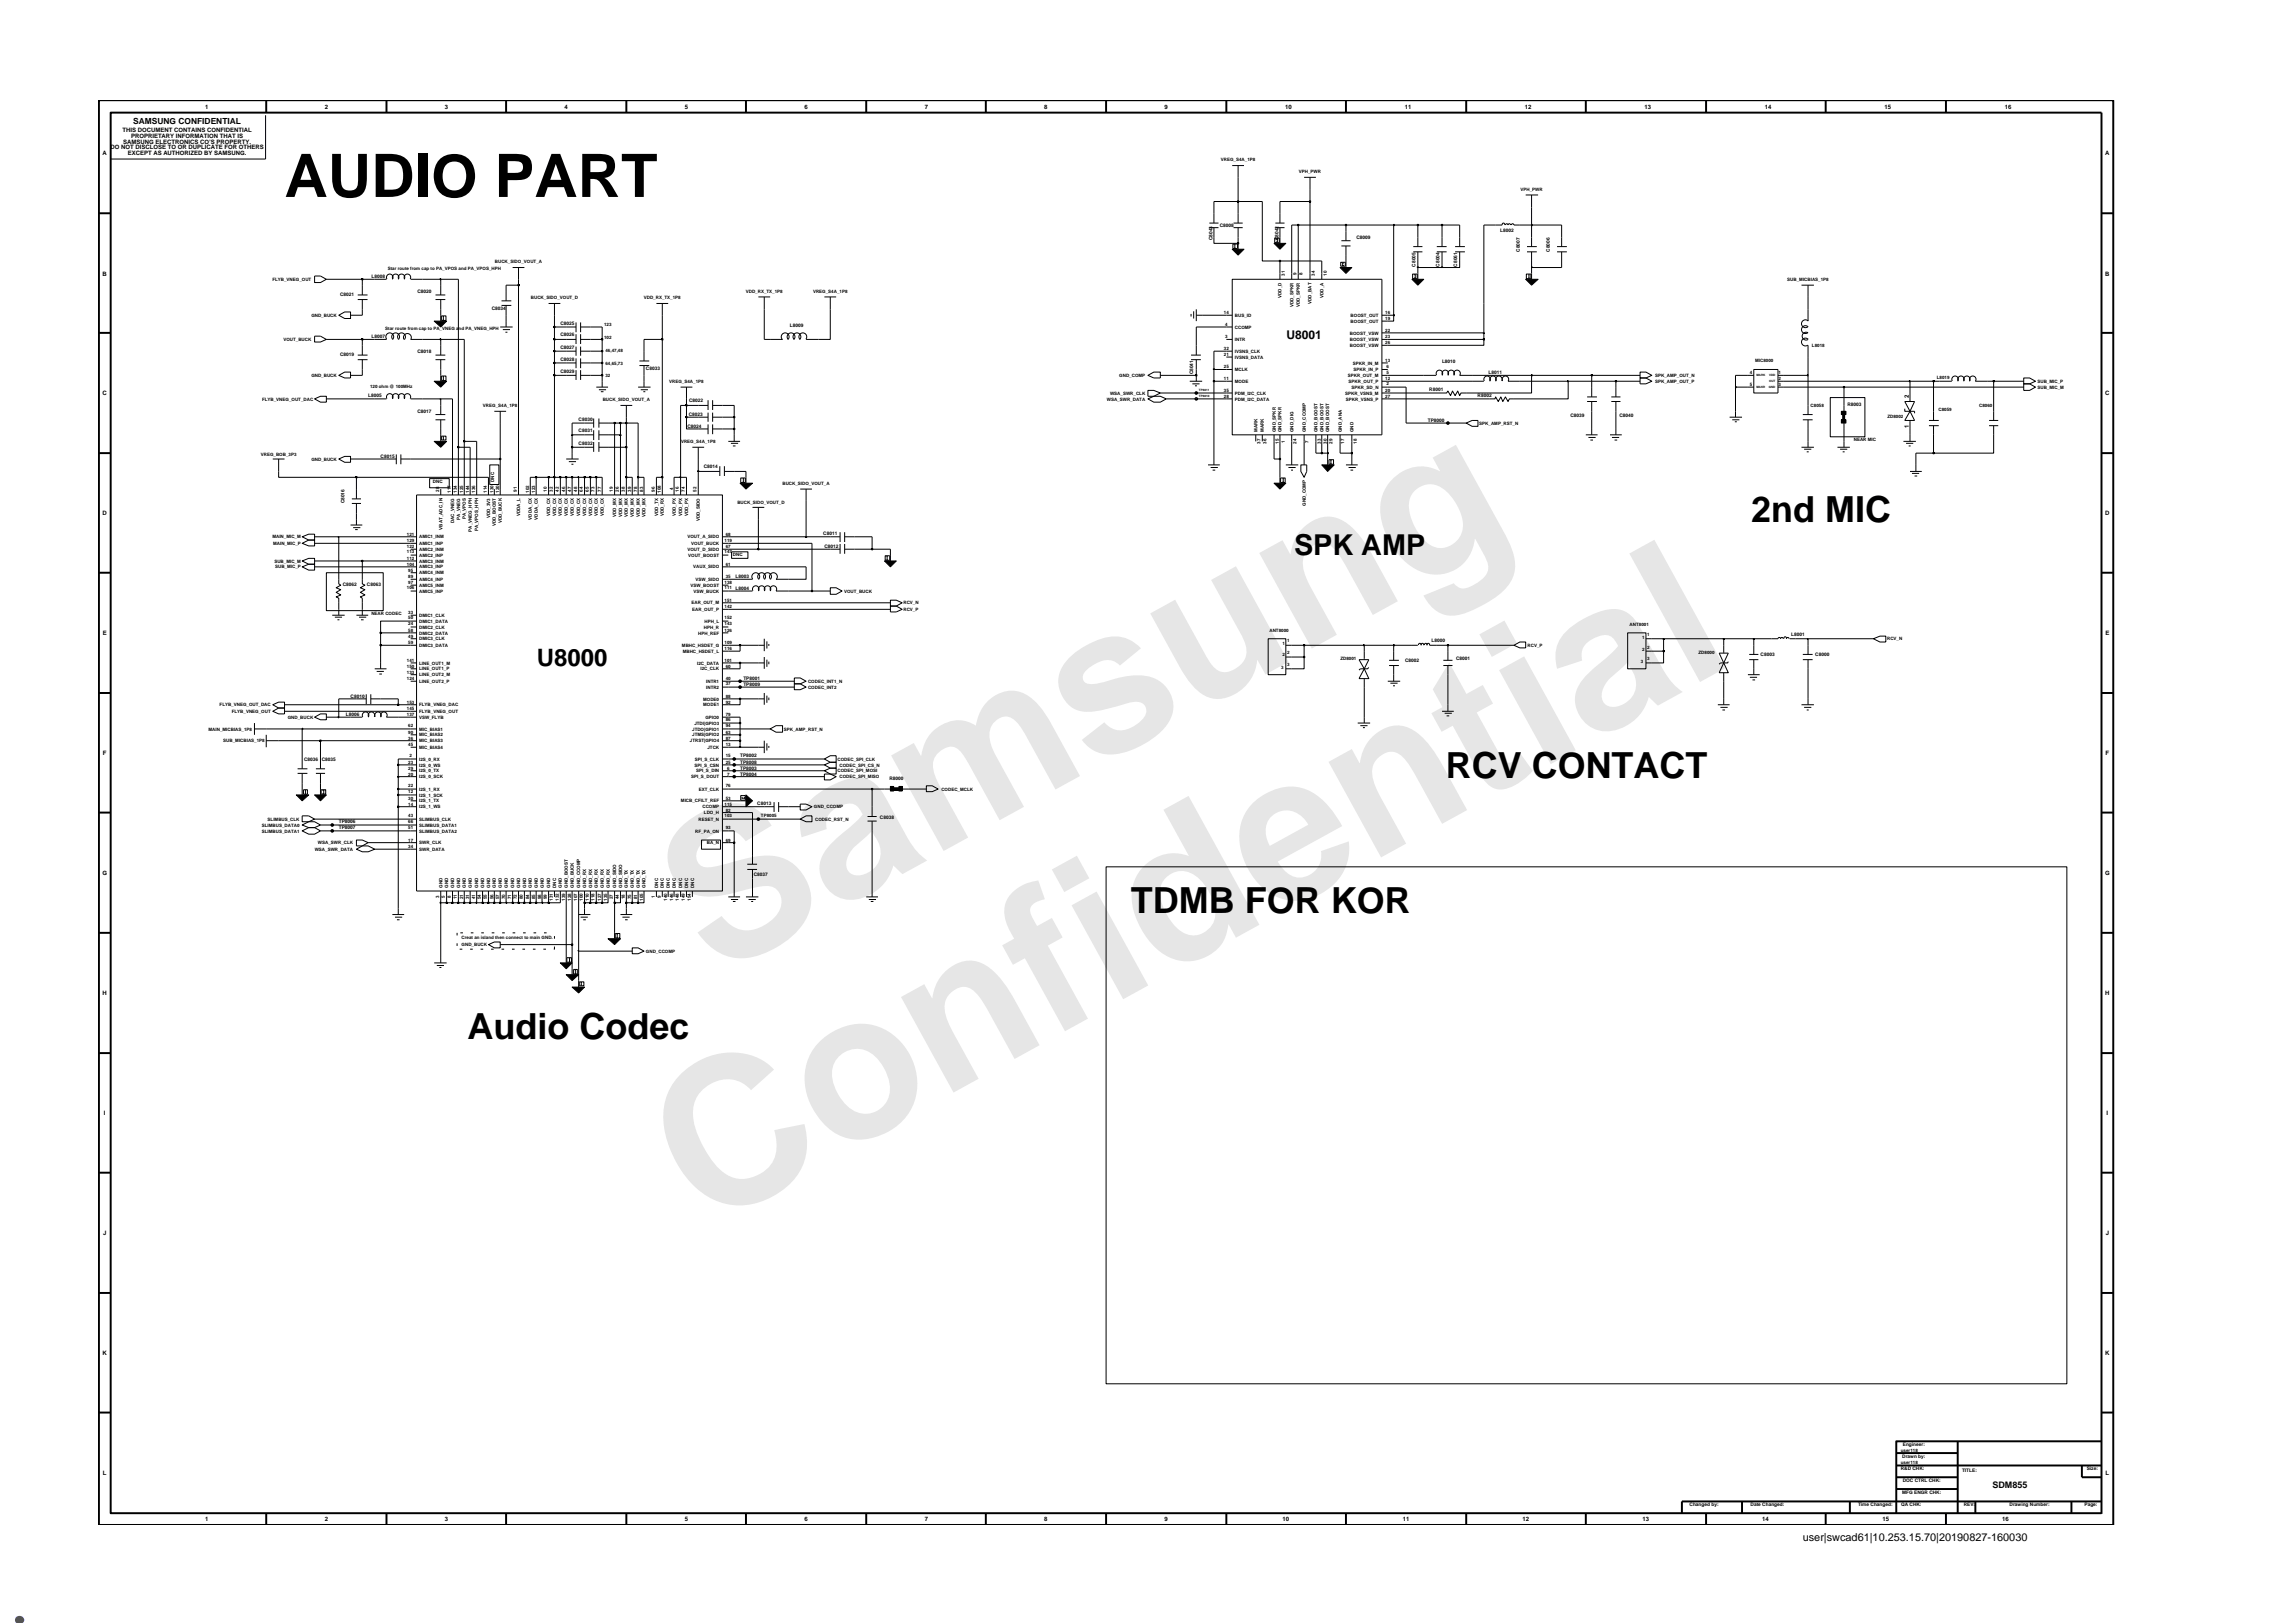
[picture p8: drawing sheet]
<svg xmlns="http://www.w3.org/2000/svg" width="297mm" height="210mm" viewBox="0 0 297 210" stroke-linecap="round" stroke-linejoin="round" font-family="sans-serif">
<defs><g id="words">
<g font-size="26.5" fill="#e6e6e6">
<text x="92.4" y="126.7" transform="rotate(-29 92.4 126.7)">Samsung</text>
<text x="91.1" y="159.4" transform="rotate(-29 91.1 159.4)">Confidential</text>
</g>
<text font-size="8.5" fill="#00f" x="0" y="210.3">.</text>
<text font-size="7.8" x="36.9" y="25.5">AUDIO PART</text>
<g font-size="4.7">
<text x="226.8" y="67.6">2nd MIC</text>
<text x="187.3" y="100.8">RCV CONTACT</text>
<text x="146.5" y="118.3">TDMB FOR KOR</text>
<text x="60.6" y="134.6">Audio Codec</text>
</g>
<text font-size="3.7" x="167.6" y="71.9">SPK AMP</text>
<text font-size="3.1" x="69.5" y="86.3">U8000</text>
<text font-size="1.6" x="166.6" y="43.9">U8001</text>
<text font-size="1.4" x="233.5" y="199.7">user|swcad61|10.253.15.70|20190827-160030</text>
<text font-size="1.2" x="258.1" y="192.7">SDM855</text>
<text font-size="1.1" x="17.3" y="16.1">SAMSUNG CONFIDENTIAL</text>
<g font-size=".8">
<text x="15.9" y="17.1">THIS DOCUMENT CONTAINS CONFIDENTIAL</text>
<text x="17" y="17.8">PROPRIETARY INFORMATION THAT IS</text>
<text x="26.6" y="14.1">1</text>
<text x="42.1" y="14.1">2</text>
<text x="57.6" y="14.1">3</text>
<text x="73.1" y="14.1">4</text>
<text x="88.7" y="14.1">5</text>
<text x="104.2" y="14.1">6</text>
<text x="119.8" y="14.1">7</text>
<text x="135.3" y="14.1">8</text>
<text x="150.9" y="14.1">9</text>
<text x="166.5" y="14.1">10</text>
<text x="182" y="14.1">11</text>
<text x="197.5" y="14.1">12</text>
<text x="213" y="14.1">13</text>
<text x="228.6" y="14.1">14</text>
<text x="244.1" y="14.1">15</text>
<text x="259.7" y="14.1">16</text>
<text x="13.3" y="20.1">A</text>
<text x="14.3" y="19.4">DO NOT DISCLOSE TO OR DUPLICATE FOR OTHERS</text>
<text x="16" y="18.6">SAMSUNG ELECTRONICS CO’S PROPERTY.</text>
<text x="16.5" y="20.1">EXCEPT AS AUTHORIZED BY SAMSUNG.</text>
<text x="272.7" y="20.1">A</text>
<text x="13.3" y="35.7">B</text>
<text x="272.7" y="35.7">B</text>
<text x="13.3" y="51.2">C</text>
<text x="247.3" y="51.5" transform="rotate(-90 247.3 51.5)">2</text>
<text x="272.7" y="51.2">C</text>
<text x="247.3" y="55.4" transform="rotate(-90 247.3 55.4)">1</text>
<text x="13.3" y="66.8">D</text>
<text x="272.7" y="66.8">D</text>
<text x="13.3" y="82.3">E</text>
<text x="272.7" y="82.3">E</text>
<text x="13.3" y="97.8">F</text>
<text x="272.8" y="97.8">F</text>
<text x="13.3" y="113.3">G</text>
<text x="272.7" y="113.3">G</text>
<text x="13.3" y="128.9">H</text>
<text x="272.7" y="128.9">H</text>
<text x="13.5" y="144.4">I</text>
<text x="272.9" y="144.4">I</text>
<text x="13.4" y="160">J</text>
<text x="272.8" y="160">J</text>
<text x="13.3" y="175.5">K</text>
<text x="272.7" y="175.5">K</text>
<text x="13.3" y="191.1">L</text>
<text x="272.8" y="191.1">L</text>
<text x="26.6" y="197.1">1</text>
<text x="42.1" y="197.1">2</text>
<text x="57.6" y="197.1">3</text>
<text x="88.7" y="197.1">5</text>
<text x="104.2" y="197.1">6</text>
<text x="119.8" y="197.1">7</text>
<text x="135.3" y="197.1">8</text>
<text x="150.9" y="197.1">9</text>
<text x="166.1" y="197.1">10</text>
<text x="181.7" y="197.1">11</text>
<text x="197.2" y="197.1">12</text>
<text x="212.8" y="197.1">13</text>
<text x="228.3" y="197.1">14</text>
<text x="243.9" y="197.1">15</text>
<text x="259.4" y="197.1">16</text>
</g>
<g font-size=".6">
<text x="158.2" y="20.8">VREG_S4A_1P8</text>
<text x="168.3" y="22.4">VPH_PWR</text>
<text x="158" y="29.4">C8008</text>
<text x="197" y="24.7">VPH_PWR</text>
<text x="48.1" y="36">L8008</text>
<text x="50.2" y="35">Star route from cap to PA_VPOS and PA_VPOS_HPH</text>
<text x="64.1" y="34">BUCK_SIDO_VOUT_A</text>
<text x="157.1" y="31.1" transform="rotate(-90 157.1 31.1)">C8043</text>
<text x="165.6" y="31.1" transform="rotate(-90 165.6 31.1)">C8042</text>
<text x="166.4" y="35.7" transform="rotate(-90 166.4 35.7)">31</text>
<text x="168" y="35.6" transform="rotate(-90 168 35.6)">9</text>
<text x="168.7" y="35.6" transform="rotate(-90 168.7 35.6)">8</text>
<text x="170.3" y="35.7" transform="rotate(-90 170.3 35.7)">34</text>
<text x="171.9" y="35.7" transform="rotate(-90 171.9 35.7)">10</text>
<text x="175.7" y="31">C8009</text>
<text x="183.4" y="34.5" transform="rotate(-90 183.4 34.5)">C8005</text>
<text x="186.5" y="34.5" transform="rotate(-90 186.5 34.5)">C8004</text>
<text x="188.8" y="34.5" transform="rotate(-90 188.8 34.5)">C8061</text>
<text x="194.3" y="30">L8002</text>
<text x="196.9" y="32.6" transform="rotate(-90 196.9 32.6)">C8007</text>
<text x="200.8" y="32.6" transform="rotate(-90 200.8 32.6)">C8006</text>
<text x="35.3" y="36.4">FLYB_VNEG_OUT</text>
<text x="40.3" y="41">GND_BUCK</text>
<text x="44.1" y="38.3">C8021</text>
<text x="54.1" y="38">C8020</text>
<text x="63.7" y="40.1">C8034</text>
<text x="68.8" y="38.7">BUCK_SIDO_VOUT_D</text>
<text x="83.4" y="38.7">VDD_RX_TX_1P8</text>
<text x="96.6" y="37.9">VDD_RX_TX_1P8</text>
<text x="105.3" y="37.9">VREG_S4A_1P8</text>
<text x="158.5" y="40.6">14</text>
<text x="160" y="41">BUS_ID</text>
<text x="166" y="38.6" transform="rotate(-90 166 38.6)">VDD_D</text>
<text x="167.5" y="39.8" transform="rotate(-90 167.5 39.8)">VDD_SPKR</text>
<text x="168.4" y="39.8" transform="rotate(-90 168.4 39.8)">VDD_SPKR</text>
<text x="169.9" y="39.4" transform="rotate(-90 169.9 39.4)">VDD_BAT</text>
<text x="171.4" y="38.6" transform="rotate(-90 171.4 38.6)">VDD_A</text>
<text x="175" y="41">BOOST_OUT</text>
<text x="175" y="41.8">BOOST_OUT</text>
<text x="179.5" y="40.6">16</text>
<text x="179.5" y="41.5">19</text>
<text x="231.5" y="36.4">SUB_MICBIAS_1P8</text>
<text x="36.7" y="44.2">VOUT_BUCK</text>
<text x="44.1" y="46.1">C8019</text>
<text x="48.1" y="43.8">L8007</text>
<text x="49.9" y="42.8">Star route from cap to PA_VNEG and PA_VNEG_HPH</text>
<text x="54.1" y="45.8">C8018</text>
<text x="72.6" y="45.2">C8027</text>
<text x="72.6" y="42.1">C8025</text>
<text x="72.6" y="46.7">C8028</text>
<text x="72.6" y="43.6">C8026</text>
<text x="78.3" y="42.2">123</text>
<text x="78.3" y="44">102</text>
<text x="78.4" y="47.3">64,65,73</text>
<text x="78.4" y="45.7">46,47,48</text>
<text x="83.7" y="47.9">C8033</text>
<text x="102.3" y="42.4">L8009</text>
<text x="158.5" y="46.1">21</text>
<text x="158.5" y="45.3">32</text>
<text x="158.5" y="47.7">25</text>
<text x="158.7" y="42.2">4</text>
<text x="158.7" y="43.8">3</text>
<text x="160" y="46.5">IVSNS_DATA</text>
<text x="160" y="42.6">CCOMP</text>
<text x="160" y="44.2">INTR</text>
<text x="160" y="45.7">IVSNS_CLK</text>
<text x="174.9" y="44.9">BOOST_VSW</text>
<text x="174.9" y="43.3">BOOST_VSW</text>
<text x="174.9" y="44.2">BOOST_VSW</text>
<text x="175.3" y="47.2">SPKR_IN_M</text>
<text x="179.5" y="44.5">26</text>
<text x="179.5" y="46.9">13</text>
<text x="179.5" y="43">22</text>
<text x="179.5" y="43.8">23</text>
<text x="179.6" y="47.7">6</text>
<text x="186.8" y="47.1">L8010</text>
<text x="227.4" y="46.9">MIC8000</text>
<text x="234.7" y="44.9">L8018</text>
<text x="33.9" y="51.9">FLYB_VNEG_OUT_DAC</text>
<text x="40.3" y="48.8">GND_BUCK</text>
<text x="47.7" y="51.4">L8005</text>
<text x="47.9" y="50.3">120 ohm @ 100MHz</text>
<text x="54.1" y="53.5">C8017</text>
<text x="62.6" y="52.7">VREG_S4A_1P8</text>
<text x="72.6" y="48.3">C8029</text>
<text x="78.1" y="51.9">BUCK_SIDO_VOUT_A</text>
<text x="78.4" y="48.8">32</text>
<text x="86.7" y="49.6">VREG_S4A_1P8</text>
<text x="89.2" y="53.9">C8023</text>
<text x="89.3" y="52.1">C8022</text>
<text x="143.4" y="51.9">WSA_SWR_DATA</text>
<text x="143.8" y="51.1">WSA_SWR_CLK</text>
<text x="145" y="48.8">GND_COMP</text>
<text x="154.6" y="48.5" transform="rotate(-90 154.6 48.5)">C8041</text>
<text x="158.5" y="50.8">35</text>
<text x="158.5" y="51.5">28</text>
<text x="158.5" y="49.2">11</text>
<text x="160" y="51.9">PDM_I2C_DATA</text>
<text x="160" y="51.1">PDM_I2C_CLK</text>
<text x="160" y="48.1">MCLK</text>
<text x="160" y="49.6">MODE</text>
<text x="174.3" y="51.1">SPKR_VSNS_M</text>
<text x="174.4" y="51.9">SPKR_VSNS_P</text>
<text x="174.6" y="48.8">SPKR_OUT_M</text>
<text x="174.7" y="49.6">SPKR_OUT_P</text>
<text x="175.1" y="50.4">SPKR_SD_N</text>
<text x="175.4" y="48.1">SPKR_IN_P</text>
<text x="179.5" y="50.8">20</text>
<text x="179.5" y="51.5">27</text>
<text x="179.5" y="49.2">12</text>
<text x="179.6" y="49.9">2</text>
<text x="179.6" y="48.4">5</text>
<text x="185.1" y="50.6">R8001</text>
<text x="191.4" y="51.4">R8002</text>
<text x="192.8" y="48.4">L8011</text>
<text x="214.4" y="48.8">SPK_AMP_OUT_N</text>
<text x="214.4" y="49.6">SPK_AMP_OUT_P</text>
<text x="226.7" y="48.5">4</text>
<text x="226.7" y="50">5</text>
<text x="230.4" y="48.5">1</text>
<text x="230.4" y="49.2">2</text>
<text x="230.4" y="50">3</text>
<text x="234.6" y="52.7">C8058</text>
<text x="239.3" y="52.6">R8003</text>
<text x="250.9" y="49.1">L8019</text>
<text x="251.1" y="53.3">C8059</text>
<text x="256.4" y="52.7">C8060</text>
<text x="263.9" y="49.6">SUB_MIC_P</text>
<text x="263.9" y="50.4">SUB_MIC_M</text>
<text x="33.8" y="59.1">VREG_BOB_3P3</text>
<text x="40.3" y="59.7">GND_BUCK</text>
<text x="49.3" y="59.3">C8015</text>
<text x="75" y="54.5">C8030</text>
<text x="75" y="56">C8031</text>
<text x="75" y="57.6">C8032</text>
<text x="88.2" y="57.4">VREG_S4A_1P8</text>
<text x="89" y="55.4">C8024</text>
<text x="162.9" y="56" transform="rotate(-90 162.9 56)">MARK</text>
<text x="163.3" y="57.5" transform="rotate(-90 163.3 57.5)">37</text>
<text x="163.7" y="56" transform="rotate(-90 163.7 56)">MARK</text>
<text x="164.1" y="57.5" transform="rotate(-90 164.1 57.5)">36</text>
<text x="165.3" y="56" transform="rotate(-90 165.3 56)">GND_SPKR</text>
<text x="165.7" y="57.5" transform="rotate(-90 165.7 57.5)">15</text>
<text x="166" y="56" transform="rotate(-90 166 56)">GND_SPKR</text>
<text x="166.4" y="57.3" transform="rotate(-90 166.4 57.3)">1</text>
<text x="167.5" y="56" transform="rotate(-90 167.5 56)">GND_DIG</text>
<text x="168" y="57.5" transform="rotate(-90 168 57.5)">24</text>
<text x="169.2" y="56" transform="rotate(-90 169.2 56)">GND_CCOMP</text>
<text x="169.5" y="57.3" transform="rotate(-90 169.5 57.3)">7</text>
<text x="170.7" y="56" transform="rotate(-90 170.7 56)">GND_BOOST</text>
<text x="171.1" y="57.5" transform="rotate(-90 171.1 57.5)">33</text>
<text x="171.4" y="56" transform="rotate(-90 171.4 56)">GND_BOOST</text>
<text x="171.9" y="57.5" transform="rotate(-90 171.9 57.5)">30</text>
<text x="172.2" y="56" transform="rotate(-90 172.2 56)">GND_BOOST</text>
<text x="172.6" y="57.5" transform="rotate(-90 172.6 57.5)">29</text>
<text x="173.8" y="56" transform="rotate(-90 173.8 56)">GND_ANA</text>
<text x="174.1" y="57.5" transform="rotate(-90 174.1 57.5)">17</text>
<text x="175.3" y="56" transform="rotate(-90 175.3 56)">GND</text>
<text x="175.8" y="57.5" transform="rotate(-90 175.8 57.5)">18</text>
<text x="185" y="54.7">TP8000</text>
<text x="191.6" y="55">SPK_AMP_RST_N</text>
<text x="203.4" y="54.1">C8039</text>
<text x="209.8" y="54.1">C8040</text>
<text x="240.1" y="57.1">NEAR MIC</text>
<text x="244.5" y="54.2">ZD8002</text>
<text x="44.6" y="65.2" transform="rotate(-90 44.6 65.2)">C8016</text>
<text x="56.1" y="62.6">DNC</text>
<text x="56.9" y="63.7" transform="rotate(-90 56.9 63.7)">28</text>
<text x="58.4" y="63.8" transform="rotate(-90 58.4 63.8)">117</text>
<text x="59.2" y="63.8" transform="rotate(-90 59.2 63.8)">134</text>
<text x="60" y="63.8" transform="rotate(-90 60 63.8)">125</text>
<text x="60.8" y="63.8" transform="rotate(-90 60.8 63.8)">144</text>
<text x="61.5" y="63.8" transform="rotate(-90 61.5 63.8)">136</text>
<text x="63.1" y="63.8" transform="rotate(-90 63.1 63.8)">114</text>
<text x="63.9" y="63.8" transform="rotate(-90 63.9 63.8)">130</text>
<text x="64" y="62.4" transform="rotate(-90 64 62.4)">DNC</text>
<text x="64.7" y="63.8" transform="rotate(-90 64.7 63.8)">120</text>
<text x="67" y="63.7" transform="rotate(-90 67 63.7)">91</text>
<text x="68.6" y="63.8" transform="rotate(-90 68.6 63.8)">102</text>
<text x="69.3" y="63.8" transform="rotate(-90 69.3 63.8)">123</text>
<text x="70.9" y="63.7" transform="rotate(-90 70.9 63.7)">10</text>
<text x="71.6" y="63.7" transform="rotate(-90 71.6 63.7)">32</text>
<text x="72.4" y="63.7" transform="rotate(-90 72.4 63.7)">42</text>
<text x="73.2" y="63.7" transform="rotate(-90 73.2 63.7)">46</text>
<text x="74" y="63.7" transform="rotate(-90 74 63.7)">47</text>
<text x="74.7" y="63.7" transform="rotate(-90 74.7 63.7)">48</text>
<text x="75.5" y="63.7" transform="rotate(-90 75.5 63.7)">64</text>
<text x="76.3" y="63.7" transform="rotate(-90 76.3 63.7)">65</text>
<text x="77" y="63.7" transform="rotate(-90 77 63.7)">73</text>
<text x="77.9" y="63.7" transform="rotate(-90 77.9 63.7)">77</text>
<text x="79.4" y="63.7" transform="rotate(-90 79.4 63.7)">19</text>
<text x="80.2" y="63.7" transform="rotate(-90 80.2 63.7)">26</text>
<text x="80.9" y="63.7" transform="rotate(-90 80.9 63.7)">38</text>
<text x="81.8" y="63.7" transform="rotate(-90 81.8 63.7)">39</text>
<text x="82.5" y="63.7" transform="rotate(-90 82.5 63.7)">78</text>
<text x="83.3" y="63.7" transform="rotate(-90 83.3 63.7)">83</text>
<text x="84.8" y="63.7" transform="rotate(-90 84.8 63.7)">96</text>
<text x="85.6" y="63.8" transform="rotate(-90 85.6 63.8)">108</text>
<text x="87.2" y="63.5" transform="rotate(-90 87.2 63.5)">4</text>
<text x="88" y="63.7" transform="rotate(-90 88 63.7)">16</text>
<text x="88.7" y="63.7" transform="rotate(-90 88.7 63.7)">74</text>
<text x="90.2" y="63.7" transform="rotate(-90 90.2 63.7)">52</text>
<text x="91.2" y="60.7">C8014</text>
<text x="95.5" y="65.3">BUCK_SIDO_VOUT_D</text>
<text x="101.4" y="62.8">BUCK_SIDO_VOUT_A</text>
<text x="169.2" y="65.5" transform="rotate(-90 169.2 65.5)">GND_COMP</text>
<text x="35.3" y="69.8">MAIN_MIC_M</text>
<text x="35.4" y="70.6">MAIN_MIC_P</text>
<text x="52.7" y="70.9">122</text>
<text x="52.7" y="70.2">129</text>
<text x="52.7" y="69.4">121</text>
<text x="52.7" y="71.7">113</text>
<text x="54.3" y="71.4">AMIC2_INM</text>
<text x="54.3" y="70.6">AMIC1_INP</text>
<text x="54.3" y="69.8">AMIC1_INM</text>
<text x="57.3" y="68.6" transform="rotate(-90 57.3 68.6)">VBAT_ADC_IN</text>
<text x="58.8" y="67.8" transform="rotate(-90 58.8 67.8)">DAC_VNEG</text>
<text x="59.6" y="67.3" transform="rotate(-90 59.6 67.3)">PA_VNEG</text>
<text x="60.4" y="67.3" transform="rotate(-90 60.4 67.3)">PA_VPOS</text>
<text x="61.1" y="68.9" transform="rotate(-90 61.1 68.9)">PA_VNEG_HPH</text>
<text x="62" y="68.8" transform="rotate(-90 62 68.8)">PA_VPOS_HPH</text>
<text x="63.5" y="67.1" transform="rotate(-90 63.5 67.1)">VDD_3V3</text>
<text x="64.2" y="68.2" transform="rotate(-90 64.2 68.2)">VDD_BOOST</text>
<text x="65" y="67.8" transform="rotate(-90 65 67.8)">VDD_BUCK</text>
<text x="67.4" y="66.9" transform="rotate(-90 67.4 66.9)">VDDA_L</text>
<text x="68.9" y="67.3" transform="rotate(-90 68.9 67.3)">VDDA_CX</text>
<text x="69.7" y="67.3" transform="rotate(-90 69.7 67.3)">VDDA_CX</text>
<text x="71.3" y="66.9" transform="rotate(-90 71.3 66.9)">VDD_CX</text>
<text x="72" y="66.9" transform="rotate(-90 72 66.9)">VDD_CX</text>
<text x="72.8" y="66.9" transform="rotate(-90 72.8 66.9)">VDD_CX</text>
<text x="73.6" y="66.9" transform="rotate(-90 73.6 66.9)">VDD_CX</text>
<text x="74.3" y="66.9" transform="rotate(-90 74.3 66.9)">VDD_CX</text>
<text x="75.2" y="66.9" transform="rotate(-90 75.2 66.9)">VDD_CX</text>
<text x="75.9" y="66.9" transform="rotate(-90 75.9 66.9)">VDD_CX</text>
<text x="76.7" y="66.9" transform="rotate(-90 76.7 66.9)">VDD_CX</text>
<text x="77.5" y="66.9" transform="rotate(-90 77.5 66.9)">VDD_CX</text>
<text x="78.2" y="66.9" transform="rotate(-90 78.2 66.9)">VDD_CX</text>
<text x="79.8" y="67" transform="rotate(-90 79.8 67)">VDD_MX</text>
<text x="80.6" y="67" transform="rotate(-90 80.6 67)">VDD_MX</text>
<text x="81.4" y="67" transform="rotate(-90 81.4 67)">VDD_MX</text>
<text x="82.1" y="67" transform="rotate(-90 82.1 67)">VDD_MX</text>
<text x="82.9" y="67" transform="rotate(-90 82.9 67)">VDD_MX</text>
<text x="83.6" y="67" transform="rotate(-90 83.6 67)">VDD_MX</text>
<text x="85.2" y="66.8" transform="rotate(-90 85.2 66.8)">VDD_TX</text>
<text x="86" y="66.9" transform="rotate(-90 86 66.9)">VDD_RX</text>
<text x="87.5" y="66.9" transform="rotate(-90 87.5 66.9)">VDD_PX</text>
<text x="88.4" y="66.9" transform="rotate(-90 88.4 66.9)">VDD_PX</text>
<text x="89.1" y="71.4">VOUT_D_SIDO</text>
<text x="89.1" y="69.8">VOUT_A_SIDO</text>
<text x="89.1" y="66.9" transform="rotate(-90 89.1 66.9)">VDD_PX</text>
<text x="89.5" y="70.6">VOUT_BUCK</text>
<text x="90.7" y="67.5" transform="rotate(-90 90.7 67.5)">VDD_SIDO</text>
<text x="93.9" y="70.2">119</text>
<text x="93.9" y="71.7">147</text>
<text x="94" y="70.9">67</text>
<text x="94" y="69.4">68</text>
<text x="106.7" y="69.4">C8011</text>
<text x="106.8" y="71">C8012</text>
<text x="35.5" y="72.9">SUB_MIC_M</text>
<text x="35.6" y="73.6">SUB_MIC_P</text>
<text x="44.4" y="76">C8062</text>
<text x="47.5" y="76">C8063</text>
<text x="52.7" y="73.3">104</text>
<text x="52.7" y="76.4">106</text>
<text x="52.7" y="72.5">112</text>
<text x="52.9" y="74.8">89</text>
<text x="52.9" y="74.1">95</text>
<text x="52.9" y="75.6">97</text>
<text x="54.3" y="75.3">AMIC4_INP</text>
<text x="54.3" y="74.4">AMIC4_INM</text>
<text x="54.3" y="76">AMIC5_INM</text>
<text x="54.3" y="73.6">AMIC3_INP</text>
<text x="54.3" y="76.8">AMIC5_INP</text>
<text x="54.3" y="72.9">AMIC3_INM</text>
<text x="54.3" y="72.1">AMIC2_INP</text>
<text x="89.1" y="72.1">VOUT_BOOST</text>
<text x="89.4" y="76">VSW_BOOST</text>
<text x="89.8" y="73.6">VAUX_SIDO</text>
<text x="89.8" y="76.8">VSW_BUCK</text>
<text x="90.1" y="75.3">VSW_SIDO</text>
<text x="93.9" y="78">151</text>
<text x="93.9" y="75.6">138</text>
<text x="93.9" y="76.4">111</text>
<text x="94" y="73.3">61</text>
<text x="94" y="74.8">35</text>
<text x="94.9" y="72.1">DNC</text>
<text x="95.3" y="74.8">L8003</text>
<text x="95.3" y="76.4">L8004</text>
<text x="109.3" y="76.8">VOUT_BUCK</text>
<text x="48.1" y="79.7">NEAR CODEC</text>
<text x="52.9" y="82.6">49</text>
<text x="52.9" y="81.9">58</text>
<text x="52.9" y="83.4">59</text>
<text x="52.9" y="80.3">50</text>
<text x="52.9" y="79.5">33</text>
<text x="52.9" y="81">24</text>
<text x="54.3" y="83">DMIC3_CLK</text>
<text x="54.3" y="82.2">DMIC2_DATA</text>
<text x="54.3" y="83.8">DMIC3_DATA</text>
<text x="54.3" y="80.7">DMIC1_DATA</text>
<text x="54.3" y="79.9">DMIC1_CLK</text>
<text x="54.3" y="81.4">DMIC2_CLK</text>
<text x="88.3" y="83.8">MBHC_HSDET_G</text>
<text x="89.6" y="78.3">EAR_OUT_M</text>
<text x="89.7" y="79.2">EAR_OUT_P</text>
<text x="90.4" y="82.2">HPH_REF</text>
<text x="91.2" y="81.4">HPH_R</text>
<text x="91.3" y="80.7">HPH_L</text>
<text x="93.9" y="80.3">152</text>
<text x="93.9" y="78.7">142</text>
<text x="93.9" y="81">143</text>
<text x="93.9" y="81.9">126</text>
<text x="93.9" y="83.4">109</text>
<text x="117" y="78.3">RCV_N</text>
<text x="117" y="79.1">RCV_P</text>
<text x="164.5" y="81.8">ANT8000</text>
<text x="166.1" y="83.5">1</text>
<text x="166.7" y="83.2">1</text>
<text x="185.4" y="83.2">L8000</text>
<text x="197.9" y="83.8">RCV_P</text>
<text x="211.1" y="81.1">ANT8001</text>
<text x="212.7" y="82.7">1</text>
<text x="213.4" y="82.4">1</text>
<text x="232" y="82.4">L8001</text>
<text x="244.5" y="83">RCV_N</text>
<text x="52.7" y="86.5">150</text>
<text x="52.7" y="85.8">141</text>
<text x="52.7" y="87.3">133</text>
<text x="52.7" y="88">124</text>
<text x="54.3" y="86.9">LINE_OUT1_P</text>
<text x="54.3" y="86.1">LINE_OUT1_M</text>
<text x="54.3" y="87.6">LINE_OUT2_M</text>
<text x="54.3" y="88.5">LINE_OUT2_P</text>
<text x="88.4" y="84.6">MBHC_HSDET_L</text>
<text x="90.3" y="86.1">I2C_DATA</text>
<text x="90.7" y="86.9">I2C_CLK</text>
<text x="91.5" y="88.5">INTR1</text>
<text x="91.5" y="89.2">INTR2</text>
<text x="93.9" y="85.8">101</text>
<text x="93.9" y="84.1">116</text>
<text x="94" y="86.5">60</text>
<text x="94" y="88">40</text>
<text x="94" y="88.8">37</text>
<text x="96.3" y="88.8">TP8009</text>
<text x="96.3" y="88.1">TP8001</text>
<text x="104.7" y="89.2">CODEC_INT2</text>
<text x="104.7" y="88.5">CODEC_INT1_N</text>
<text x="166" y="86.6">3</text>
<text x="166.1" y="85">2</text>
<text x="166.7" y="84.8">2</text>
<text x="166.7" y="86.3">3</text>
<text x="173.6" y="85.5">ZD8001</text>
<text x="182" y="85.7">C8002</text>
<text x="188.6" y="85.5">C8001</text>
<text x="212.5" y="85.9">3</text>
<text x="212.7" y="84.3">2</text>
<text x="213.4" y="84">2</text>
<text x="213.4" y="85.5">3</text>
<text x="220" y="84.8">ZD8000</text>
<text x="228.1" y="84.9">C8003</text>
<text x="235.1" y="84.9">C8000</text>
<text x="27" y="94.6">MAIN_MICBIAS_1P8</text>
<text x="28.4" y="91.5">FLYB_VNEG_OUT_DAC</text>
<text x="30" y="92.4">FLYB_VNEG_OUT</text>
<text x="37.3" y="93.1">GND_BUCK</text>
<text x="44.8" y="92.7">L8006</text>
<text x="45.4" y="90.4">C8010</text>
<text x="52.7" y="92.7">137</text>
<text x="52.7" y="91.2">153</text>
<text x="52.7" y="91.9">145</text>
<text x="52.9" y="94.2">62</text>
<text x="52.9" y="95.1">90</text>
<text x="52.9" y="95.8">36</text>
<text x="54.3" y="93.1">VSW_FLYB</text>
<text x="54.3" y="94.6">MIC_BIAS1</text>
<text x="54.3" y="91.5">FLYB_VNEG_DAC</text>
<text x="54.3" y="95.4">MIC_BIAS2</text>
<text x="54.3" y="92.4">FLYB_VNEG_OUT</text>
<text x="89.7" y="94.6">JTDO|GPIO1</text>
<text x="89.7" y="95.4">JTMS|GPIO2</text>
<text x="90" y="93.9">JTDI|GPIO3</text>
<text x="91.1" y="90.7">MODE0</text>
<text x="91.1" y="91.5">MODE1</text>
<text x="91.4" y="93.1">GPIO0</text>
<text x="94" y="92.7">79</text>
<text x="94" y="93.5">86</text>
<text x="94" y="95.8">87</text>
<text x="94" y="90.4">88</text>
<text x="94" y="95.1">63</text>
<text x="94" y="91.2">92</text>
<text x="94" y="94.2">94</text>
<text x="101.5" y="94.6">SPK_AMP_RST_N</text>
<text x="28.9" y="96.2">SUB_MICBIAS_1P8</text>
<text x="39.4" y="98.6">C8036</text>
<text x="41.7" y="98.6">C8035</text>
<text x="52.9" y="96.6">45</text>
<text x="52.9" y="99.7">29</text>
<text x="52.9" y="100.5">20</text>
<text x="52.9" y="99">23</text>
<text x="53" y="98.1">2</text>
<text x="54.3" y="97">MIC_BIAS4</text>
<text x="54.3" y="100.1">I2S_0_TX</text>
<text x="54.3" y="98.5">I2S_0_RX</text>
<text x="54.3" y="100.8">I2S_0_SCK</text>
<text x="54.3" y="99.3">I2S_0_WS</text>
<text x="54.3" y="96.2">MIC_BIAS3</text>
<text x="89.4" y="96.2">JTRST|GPIO4</text>
<text x="89.5" y="100.8">SPI_S_DOUT</text>
<text x="90" y="99.3">SPI_S_CSN</text>
<text x="90" y="98.5">SPI_S_CLK</text>
<text x="90.2" y="100.1">SPI_S_DIN</text>
<text x="91.6" y="97">JTCK</text>
<text x="94" y="98.1">15</text>
<text x="94" y="96.6">13</text>
<text x="94" y="99">25</text>
<text x="94.2" y="100.5">7</text>
<text x="94.2" y="99.7">6</text>
<text x="95.9" y="99">TP8008</text>
<text x="95.9" y="100.5">TP8004</text>
<text x="95.9" y="99.7">TP8003</text>
<text x="95.9" y="98.1">TP8002</text>
<text x="108.5" y="98.5">CODEC_SPI_CLK</text>
<text x="108.5" y="100.1">CODEC_SPI_MOSI</text>
<text x="108.7" y="99.3">CODEC_SPI_CS_N</text>
<text x="108.7" y="100.8">CODEC_SPI_MISO</text>
<text x="115.2" y="101.1">R8000</text>
<text x="33.9" y="107.1">SLIMBUS_DATA0</text>
<text x="33.9" y="107.9">SLIMBUS_DATA1</text>
<text x="34.7" y="106.3">SLIMBUS_CLK</text>
<text x="43.9" y="106.7">TP8006</text>
<text x="43.9" y="107.4">TP8007</text>
<text x="52.9" y="102.8">12</text>
<text x="52.9" y="106.7">66</text>
<text x="52.9" y="107.4">51</text>
<text x="52.9" y="105.9">43</text>
<text x="52.9" y="103.6">30</text>
<text x="52.9" y="102">22</text>
<text x="52.9" y="104.4">14</text>
<text x="54.3" y="103.2">I2S_1_SCK</text>
<text x="54.3" y="107.1">SLIMBUS_DATA1</text>
<text x="54.3" y="107.9">SLIMBUS_DATA2</text>
<text x="54.3" y="106.3">SLIMBUS_CLK</text>
<text x="54.3" y="104">I2S_1_TX</text>
<text x="54.3" y="102.4">I2S_1_RX</text>
<text x="54.3" y="104.7">I2S_1_WS</text>
<text x="88.2" y="104">MICB_CFILT_REF</text>
<text x="90.1" y="107.9">RF_PA_ON</text>
<text x="90.5" y="106.3">RESET_N</text>
<text x="90.5" y="102.4">EXT_CLK</text>
<text x="91" y="104.7">CCOMP</text>
<text x="91.2" y="105.5">LDO_H</text>
<text x="93.9" y="104.4">115</text>
<text x="93.9" y="105.9">103</text>
<text x="94" y="102">76</text>
<text x="94" y="105.1">82</text>
<text x="94" y="103.6">53</text>
<text x="94" y="107.4">93</text>
<text x="98.1" y="104.3">C8013</text>
<text x="98.6" y="105.9">TP8005</text>
<text x="105.4" y="104.7">GND_CCOMP</text>
<text x="105.6" y="106.3">CODEC_RST_N</text>
<text x="114" y="106.1">C8038</text>
<text x="121.9" y="102.4">CODEC_MCLK</text>
<text x="40.8" y="110.2">WSA_SWR_DATA</text>
<text x="41.2" y="109.4">WSA_SWR_CLK</text>
<text x="52.9" y="109.8">34</text>
<text x="52.9" y="109">17</text>
<text x="54.3" y="110.2">SWR_DATA</text>
<text x="54.3" y="109.4">SWR_CLK</text>
<text x="91.6" y="109.4">BA_N</text>
<text x="94" y="109">69</text>
<text x="97.6" y="113.5">C8037</text>
<text x="56.9" y="116.4" transform="rotate(-90 56.9 116.4)">3</text>
<text x="57.3" y="115" transform="rotate(-90 57.3 115)">GND</text>
<text x="57.6" y="116.4" transform="rotate(-90 57.6 116.4)">5</text>
<text x="58.1" y="115" transform="rotate(-90 58.1 115)">GND</text>
<text x="58.4" y="116.4" transform="rotate(-90 58.4 116.4)">8</text>
<text x="58.8" y="115" transform="rotate(-90 58.8 115)">GND</text>
<text x="59.2" y="116.5" transform="rotate(-90 59.2 116.5)">11</text>
<text x="59.6" y="115" transform="rotate(-90 59.6 115)">GND</text>
<text x="60" y="116.5" transform="rotate(-90 60 116.5)">21</text>
<text x="60.4" y="115" transform="rotate(-90 60.4 115)">GND</text>
<text x="60.8" y="116.5" transform="rotate(-90 60.8 116.5)">31</text>
<text x="61.1" y="115" transform="rotate(-90 61.1 115)">GND</text>
<text x="61.5" y="116.5" transform="rotate(-90 61.5 116.5)">41</text>
<text x="62" y="115" transform="rotate(-90 62 115)">GND</text>
<text x="62.3" y="116.5" transform="rotate(-90 62.3 116.5)">54</text>
<text x="62.7" y="115" transform="rotate(-90 62.7 115)">GND</text>
<text x="63.1" y="116.5" transform="rotate(-90 63.1 116.5)">55</text>
<text x="63.5" y="115" transform="rotate(-90 63.5 115)">GND</text>
<text x="63.9" y="116.5" transform="rotate(-90 63.9 116.5)">56</text>
<text x="64.2" y="115" transform="rotate(-90 64.2 115)">GND</text>
<text x="64.7" y="116.5" transform="rotate(-90 64.7 116.5)">57</text>
<text x="65" y="115" transform="rotate(-90 65 115)">GND</text>
<text x="65.4" y="116.5" transform="rotate(-90 65.4 116.5)">70</text>
<text x="65.8" y="115" transform="rotate(-90 65.8 115)">GND</text>
<text x="66.2" y="116.5" transform="rotate(-90 66.2 116.5)">71</text>
<text x="66.6" y="115" transform="rotate(-90 66.6 115)">GND</text>
<text x="67" y="116.5" transform="rotate(-90 67 116.5)">72</text>
<text x="67.4" y="115" transform="rotate(-90 67.4 115)">GND</text>
<text x="67.7" y="116.5" transform="rotate(-90 67.7 116.5)">80</text>
<text x="68.1" y="115" transform="rotate(-90 68.1 115)">GND</text>
<text x="68.6" y="116.5" transform="rotate(-90 68.6 116.5)">84</text>
<text x="68.9" y="115" transform="rotate(-90 68.9 115)">GND</text>
<text x="69.3" y="116.5" transform="rotate(-90 69.3 116.5)">85</text>
<text x="69.7" y="115" transform="rotate(-90 69.7 115)">GND</text>
<text x="70.1" y="116.5" transform="rotate(-90 70.1 116.5)">98</text>
<text x="70.4" y="115" transform="rotate(-90 70.4 115)">GND</text>
<text x="70.9" y="116.5" transform="rotate(-90 70.9 116.5)">99</text>
<text x="71.3" y="115" transform="rotate(-90 71.3 115)">GND</text>
<text x="71.6" y="116.7" transform="rotate(-90 71.6 116.7)">131</text>
<text x="72" y="115" transform="rotate(-90 72 115)">DNC</text>
<text x="72.4" y="116.7" transform="rotate(-90 72.4 116.7)">132</text>
<text x="72.8" y="115" transform="rotate(-90 72.8 115)">GND</text>
<text x="73.2" y="116.7" transform="rotate(-90 73.2 116.7)">139</text>
<text x="73.6" y="115" transform="rotate(-90 73.6 115)">GND_BOOST</text>
<text x="74" y="116.7" transform="rotate(-90 74 116.7)">128</text>
<text x="74.3" y="115" transform="rotate(-90 74.3 115)">GND_BUCK</text>
<text x="74.7" y="116.7" transform="rotate(-90 74.7 116.7)">107</text>
<text x="75.2" y="115" transform="rotate(-90 75.2 115)">GND_CCOMP</text>
<text x="75.5" y="116.7" transform="rotate(-90 75.5 116.7)">100</text>
<text x="75.9" y="115" transform="rotate(-90 75.9 115)">GND_RX</text>
<text x="76.3" y="116.7" transform="rotate(-90 76.3 116.7)">110</text>
<text x="76.7" y="115" transform="rotate(-90 76.7 115)">GND_RX</text>
<text x="77" y="116.7" transform="rotate(-90 77 116.7)">118</text>
<text x="77.5" y="115" transform="rotate(-90 77.5 115)">GND_RX</text>
<text x="77.9" y="116.7" transform="rotate(-90 77.9 116.7)">127</text>
<text x="78.2" y="115" transform="rotate(-90 78.2 115)">GND_RX</text>
<text x="78.6" y="116.7" transform="rotate(-90 78.6 116.7)">135</text>
<text x="79" y="115" transform="rotate(-90 79 115)">GND_RX</text>
<text x="79.4" y="116.5" transform="rotate(-90 79.4 116.5)">27</text>
<text x="79.8" y="115" transform="rotate(-90 79.8 115)">GND_SIDO</text>
<text x="80.2" y="116.5" transform="rotate(-90 80.2 116.5)">44</text>
<text x="80.6" y="115" transform="rotate(-90 80.6 115)">GND_SIDO</text>
<text x="80.9" y="116.5" transform="rotate(-90 80.9 116.5)">18</text>
<text x="81.4" y="115" transform="rotate(-90 81.4 115)">GND_TX</text>
<text x="81.8" y="116.5" transform="rotate(-90 81.8 116.5)">75</text>
<text x="82.1" y="115" transform="rotate(-90 82.1 115)">GND_TX</text>
<text x="82.5" y="116.5" transform="rotate(-90 82.5 116.5)">81</text>
<text x="82.9" y="115" transform="rotate(-90 82.9 115)">GND_TX</text>
<text x="83.3" y="116.7" transform="rotate(-90 83.3 116.7)">105</text>
<text x="83.6" y="115" transform="rotate(-90 83.6 115)">GND_TX</text>
<text x="84.8" y="116.4" transform="rotate(-90 84.8 116.4)">1</text>
<text x="85.2" y="115" transform="rotate(-90 85.2 115)">DNC</text>
<text x="85.6" y="116.4" transform="rotate(-90 85.6 116.4)">9</text>
<text x="86" y="115" transform="rotate(-90 86 115)">DNC</text>
<text x="86.4" y="116.7" transform="rotate(-90 86.4 116.7)">140</text>
<text x="86.8" y="115" transform="rotate(-90 86.8 115)">DNC</text>
<text x="87.2" y="116.7" transform="rotate(-90 87.2 116.7)">146</text>
<text x="87.5" y="115" transform="rotate(-90 87.5 115)">DNC</text>
<text x="88" y="116.7" transform="rotate(-90 88 116.7)">148</text>
<text x="88.4" y="115" transform="rotate(-90 88.4 115)">DNC</text>
<text x="88.7" y="116.7" transform="rotate(-90 88.7 116.7)">149</text>
<text x="89.1" y="115" transform="rotate(-90 89.1 115)">DNC</text>
<text x="89.5" y="116.7" transform="rotate(-90 89.5 116.7)">154</text>
<text x="89.9" y="115" transform="rotate(-90 89.9 115)">DNC</text>
<text x="59.8" y="121.6">Creat an island then connect to main GND.</text>
<text x="59.8" y="122.6">GND_BUCK</text>
<text x="83.7" y="123.4">GND_CCOMP</text>
<text x="246.2" y="190.4">R&amp;D CHK:</text>
<text x="246.2" y="189.6">user118</text>
<text x="246.2" y="188.1">user118</text>
<text x="246.4" y="188.9">Drawn by:</text>
<text x="246.5" y="187.4">Engineer:</text>
<text x="254.2" y="190.7">TITLE:</text>
<text x="270.3" y="190.4">Size:</text>
<text x="218.9" y="195.1">Changed by:</text>
<text x="226.8" y="195.1">Date Changed:</text>
<text x="240.7" y="195.1">Time Changed:</text>
<text x="246.3" y="195.1">QA CHK:</text>
<text x="246.4" y="193.5">MFG ENGR CHK:</text>
<text x="246.5" y="192">DOC CTRL CHK:</text>
<text x="254.4" y="195.1">REV:</text>
<text x="260.3" y="195.1">Drawing Number:</text>
<text x="270" y="195.1">Page:</text>
</g>
<g font-size=".4">
<text x="155.3" y="50.7">TP8011</text>
<text x="155.3" y="51.5">TP8010</text>
<text x="227.5" y="48.8">MARK</text>
<text x="227.5" y="50.3">MAKR</text>
<text x="229.1" y="50.3">GND</text>
<text x="229.2" y="48.8">VDD</text>
<text x="229.2" y="49.5">OUT</text>
</g>
</g></defs>
<g fill="none" stroke="#000" stroke-width=".13">
<path d="M34.4 14.9v5.7h-20.1M40.8 35.8h.7l.8 .4-.8 .4h-.7zM42.3 36.2h7.8M46.3 38.8h1.3M46.3 38.2h1.3M46.8 36.1h.2v.2h-.2zM46.9 38.8v2h-1.5M46.9 36.2v2M50.1 36.1a.42 .42 0 0 1 .4-.6 .42 .42 0 0 1 .3 .7M50.9 36.1a.42 .42 0 0 1 .4-.6 .42 .42 0 0 1 .3 .7M51.7 36.1a.42 .42 0 0 1 .3-.6 .42 .42 0 0 1 .4 .7M52.4 36.1a.42 .42 0 0 1 .4-.6 .42 .42 0 0 1 .3 .6"/>
<path d="M53.2 36.2h6.2v27.9M56.4 38.8h1.3M56.4 38.2h1.3M57 36.1h.1v.2h-.1zM57.1 36.2v2M57.1 38.8v2.8M65 39.6h1.2M65 39h1.2M65.6 39.6v2.8M66.4 34.7h1.5M67.1 36.9h.2v.1h-.2zM67.2 34.7v29.4"/>
<path d="M67.2 36.9h-1.6v2.1M71.1 39.3h1.5M71.8 39.3v24.8M85 39.3h1.6M85.8 39.3v24.8M98.2 38.5h1.6M99 38.5v5.5h2.4a.51 .51 0 0 1-.1-.7 .51 .51 0 0 1 .7-.1 .51 .51 0 0 1 .1 .8M106.8 38.5h1.5M107.6 38.5v5.5h-3.2M156.7 29.5h1.1M156.7 28.9h1.1M157.3 28.9v-2.8h6.2v7.7h2.3"/>
<path d="M157.3 29.5v2h3.1M159.6 32.3h1.5l-.7 .7zM159.6 36.2h19.4v20.1h-19.4zM159.6 21.4h1.5M159.7 31.6h.6v.6h-.6zM159.8 29.5h1.2M159.8 28.9h1.2M159.9 31.7h.1M159.9 32.1h.1M160 31.7v.4M160.3 31.4h.2v.2h-.2zM160.3 26h.2v.2h-.2z"/>
<path d="M160.4 21.4v7.5M160.4 29.5v2.8M165 31.5h1.6l-.8 .8zM165.1 30.8h.6v.6h-.6zM165.2 29.5h1.2M165.2 28.9h1.2M165.3 30.9h.3M165.3 31.4h.3M165.5 30.9v.5M165.7 33.7h.2v.2h-.2zM165.8 29.5v2M165.8 33.8v2.4"/>
<path d="M165.8 33.8h5.4v2.4M168.1 29.1h.2v.1h-.2zM168.2 29.2v7M168.9 23h1.6M169.6 26h.2v.2h-.2zM169.7 26.1h-3.9v2.8M169.7 23v13.2M173.6 34.7h1.5l-.7 .7zM173.7 34h.6v.5h-.6zM173.8 31.9h1.1M173.8 31.2h1.1M173.8 34.1h.3"/>
<path d="M173.8 34.4h.3M173.9 34.1v.3M174.3 29.1h.1v.1h-.1zM174.4 29.2v2M174.4 31.9v2.8M180.5 29.1h.1v.1h-.1zM180.5 29.2v11.6M182.9 36.2h1.5l-.7 .7zM183 35.5h.6v.6h-.6zM183.1 31.9h1.2M183.1 32.6h1.2M183.2 35.6h.2"/>
<path d="M183.2 36h.2M183.3 35.6v.4M183.6 34.6h.2v.1h-.2zM183.6 29.1h.2v.1h-.2zM183.7 34.7h3.1M183.7 29.2v2.7M183.7 32.6v3.6M186.1 31.9h1.3M186.1 32.6h1.3M186.7 34.6h.2v.1h-.2zM186.7 29.1h.2v.1h-.2zM186.8 29.2v2.7"/>
<path d="M186.8 32.6v2.1M188.5 31.9h1.3M188.5 32.6h1.3M189.1 32.6v2.1h-2.3M189.1 31.9v-2.7h-21.8v7M194.9 29.1v-.2h-.1h-.2v.2l-2.4 .1v13.9M195 29.2l.2-.2 .2 .2 .1-.2 .2 .2M195.8 29.2l.1-.2 .2 .2h6.2v2.7M197.6 36.2h1.6l-.8 .7zM197.6 25.3h1.6M197.7 35.5h.6v.6h-.6zM197.8 31.9h1.3"/>
<path d="M197.8 32.6h1.3M198 35.6h.1M198 36h.1M198.1 35.6v.4M198.4 34.6l.1 .1zM198.4 29.1h.1v.1h-.1zM198.4 25.3v6.6M198.4 32.6v3.6M201.7 31.9h1.3M201.7 32.6h1.3M202.3 32.6v2.1h-3.9M233.4 36.9h1.6"/>
<path d="M234.2 36.9v4.7M35.3 59.5h1.6M36.1 59.5v2.3h10.1M40.8 43.5h.7l.8 .5-.8 .3h-.7zM40.8 51.7l.7-.4h.8v.8h-.8zM42.3 51.7h7.8M42.3 44h7.8M43.9 40.8l.7-.4h.8v.9h-.8zM43.9 59.5l.7-.4h.8v.8h-.8zM43.9 48.6l.7-.4h.8v.8h-.8zM45.4 59.5h5.9M46.3 46.6h1.3"/>
<path d="M46.3 46h1.3M46.8 43.9h.2v.2h-.2zM46.9 46.6v2h-1.5M46.9 44v2M50.1 44a.51 .51 0 0 1 .1-.8 .51 .51 0 0 1 .7 .1 .51 .51 0 0 1-.1 .7M50.1 51.6a.42 .42 0 0 1 .4-.6 .42 .42 0 0 1 .3 .7M50.9 44a.51 .51 0 0 1 0-.8 .51 .51 0 0 1 .7 .1 .51 .51 0 0 1 0 .7M50.9 51.6a.42 .42 0 0 1 .4-.6 .42 .42 0 0 1 .3 .7M51.3 58.9v1.2M51.6 44a.51 .51 0 0 1 .1-.8 .51 .51 0 0 1 .7 .1 .51 .51 0 0 1 0 .7M51.7 51.6a.42 .42 0 0 1 .3-.6 .42 .42 0 0 1 .4 .7M51.9 59.5h12.9"/>
<path d="M51.9 58.9v1.2M52.3 44a.51 .51 0 0 1 .5-.8 .51 .51 0 0 1 .4 .8h6.9v20.1M52.4 51.6a.42 .42 0 0 1 .4-.6 .42 .42 0 0 1 .3 .6M53.2 51.7h5.4v12.4M56.2 49.4h1.7l-.8 .8zM56.2 41.6h1.7l-.8 .8zM56.2 57.2h1.7l-.8 .7zM56.4 46.6h1.3M56.4 46h1.3M56.4 53.7h1.3M56.4 54.4h1.3M57 51.7l.1 .1z"/>
<path d="M57 43.9h.1v.2h-.1zM57.1 44v2M57.1 46.6v2.8M57.1 51.7v2M57.1 54.4v2.8M57.2 48.7h.6v.6h-.6zM57.2 40.9h.6v.6h-.6zM57.2 56.5h.6v.5h-.6zM57.3 48.8h.2M57.3 49.2h.2M57.3 41h.2M57.3 41.4h.2"/>
<path d="M57.3 56.6h.2M57.3 56.9h.2M57.4 41v.4M57.4 48.8v.4M57.4 56.6v.3M59.3 57.9h.2v.1h-.2zM59.4 57.9h1.5v6.2M60.1 57.1h.1v.2h-.1zM60.1 57.2h1.7v6.9M64 53.3h1.6M64.7 59.4h.2v.1h-.2zM64.8 42.4h1.6"/>
<path d="M64.8 53.3v10.8M65.1 42.7h1M65.5 43h.2M71.7 48.5h.2v.2h-.2zM71.7 46.9h.2v.2h-.2zM71.7 45.4h.2v.2h-.2zM71.7 43.9h.2v.2h-.2zM71.7 42.3h.2v.1h-.2zM71.8 44h2.8M71.8 42.4h2.8M71.8 45.5h2.8M71.8 47h2.8"/>
<path d="M71.8 48.6h2.8M73.3 59.5h1.7M73.7 59.8h.9M74 57.9h.2v.1h-.2zM74 56.3h.2v.1h-.2zM74.1 56.3h2.8M74.1 57.9h2.8M74.6 41.8v1.2M74.6 43.3v1.3M74.6 44.9v1.2M74.6 46.4v1.3M74.6 47.9v1.3"/>
<path d="M75.2 44h2.8M75.2 42.4h2.8v7.8M75.2 45.5h2.8M75.2 47h2.8M75.2 48.6h2.8M75.2 41.8v1.2M75.2 43.3v1.3M75.2 44.9v1.2M75.2 46.4v1.3M75.2 47.9v1.3M76.9 54.2v1.2M76.9 55.7v1.3"/>
<path d="M76.9 57.3v1.2M76.9 54.8h-2.8v4.7M77.2 50.2h1.6M77.6 56.3h2.8M77.6 50.5h.9M77.6 54.2v1.2M77.6 55.7v1.3M77.6 57.3v1.2M77.6 54.8h5.1v9.3M77.6 57.9h3.5M77.8 50.7h.4M77.9 48.5h.2v.2h-.2z"/>
<path d="M77.9 46.9h.2v.2h-.2zM77.9 45.4h.2v.2h-.2zM77.9 43.9h.2v.2h-.2zM79.5 54.7h.2v.2h-.2zM79.6 54.8v9.3M80.3 56.3h.2v.1h-.2zM80.3 54.7h.2v.2h-.2zM80.4 54.8v9.3M80.4 52.5h1.5M81.1 57.9h.1v.1h-.1zM81.1 54.7h.1v.2h-.1zM81.1 52.5v11.6"/>
<path d="M82.7 50.2h1.6M82.8 47.4h1.3M82.8 46.8h1.3M83 50.5h.9M83.3 50.7h.3M83.4 47.4v2.8M85.7 43.9h.2v.2h-.2zM85.8 44h-2.4v2.8M88.2 50.2h1.5M88.8 54h.2v.1h-.2zM88.8 52.4h.2v.2h-.2zM88.9 54v1.6h2.8"/>
<path d="M88.9 50.2v3.8M88.9 54h2.8M89.7 57.9h1.5M90.5 57.9v6.2M91.7 52.5h-3.5v11.6M91.7 51.8v1.3M91.7 53.5v1.1M91.7 55v1.2M92.3 52.5h2.8v4.7M92.3 54h2.8M92.3 55.6h2.8M92.3 51.8v1.3"/>
<path d="M92.3 53.5v1.1M92.3 55v1.2M94.3 57.2h1.6M94.7 57.4h.9M94.9 57.8h.4M95 55.5h.2v.2h-.2zM95 54h.2v.1h-.2zM102.9 44a.51 .51 0 0 0-.1-.8 .51 .51 0 0 0-.7 .1 .51 .51 0 0 0 0 .7M103.6 44a.51 .51 0 0 0 0-.8 .51 .51 0 0 0-.7 .1 .51 .51 0 0 0 0 .7M104.4 44a.51 .51 0 0 0-.1-.8 .51 .51 0 0 0-.7 .1 .51 .51 0 0 0 0 .7M148.7 50.6h.8l.8 .3-.8 .4h-.8zM148.7 51.7l.8-.4h.8l.8 .4-.8 .4h-.8z"/>
<path d="M148.7 48.6l.8-.4h.8v.8h-.8zM150.3 50.9h9.3M150.3 48.6h4.7M151.1 51.7h8.5M154.1 49.4h1.6M154.3 46.6h1.3M154.3 46h1.3M154.3 40.7v.3M154.5 49.7h.9M154.6 40.3v1M154.8 50h.3M154.9 51.7h.2v.1h-.2z"/>
<path d="M154.9 50.8h.2v.2h-.2zM154.9 48.5h.2v.2h-.2zM155 40.8h4.6M155 40.1v1.5M155 46.6v2.8M157.2 49.3h.1v.2h-.1zM157.2 47.8h.1v.1h-.1zM157.3 49.4h2.3M157.3 47.9h2.3M158.9 44h.7M158.9 46.3h.7M159.6 42.4h-4.6v3.6"/>
<path d="M159.6 45.5h-2.3v14.7M162.7 56.3v.9M163.5 56.3v.9M165 56.3v3.2h.8M165.7 59.4h.2v.1h-.2zM165.8 56.3v6.3M167.3 56.3v3.9M168.9 56.3v3.9M170.5 56.3v2.4h1.5M171.1 58.6h.2v.2h-.2zM171.2 56.3v2.4M172 58.6h.1v.2h-.1z"/>
<path d="M172 56.3v3.9M172.2 59.5h.5v.6h-.5zM172.3 59.6h.2M172.4 59.6v.5M173.6 56.3v2.4h1.5M175 58.6h.2v.2h-.2zM175.1 56.3v3.9M179 43.1h13.2v.9M179 50.2h3.1v4.6h7.8M179 49.4h13.2M179 40.8h1.5M179 44h13.2"/>
<path d="M179 47.9h.8M179 47h.8M179 48.6h7M180.5 40.8v.8h-1.5M180.5 40.8h.1v.1h-.1zM186.1 48.6a.42 .42 0 0 1 .4-.6 .42 .42 0 0 1 .3 .6M186.9 48.6a.42 .42 0 0 1 .3-.6 .42 .42 0 0 1 .4 .6M187.5 54.7h.1v.2h-.1zM187.6 48.6a.42 .42 0 0 1 .4-.6 .42 .42 0 0 1 .3 .6M188.4 48.6a.42 .42 0 0 1 .4-.6 .42 .42 0 0 1 .3 .6h23.4M189.9 54.8l.8-.3h.8v.7h-.8zM192.1 43.9h.2v.2h-.2z"/>
<path d="M192.1 43.1h.2v.1h-.2zM192.2 44v.7h-13.2M192.3 49.4a.42 .42 0 0 1 .4-.7 .42 .42 0 0 1 .3 .7M193 49.4a.42 .42 0 0 1 .4-.7 .42 .42 0 0 1 .3 .7M193.8 49.4a.42 .42 0 0 1 .4-.7 .42 .42 0 0 1 .3 .7M194.7 49.4a.42 .42 0 0 1 .3-.7 .42 .42 0 0 1 .4 .7h17.1M198.4 48.6v2.3h-9.1l-.2 .4-.3-.6-.3 .6-.3-.6-.3 .6-.3-.6-.2 .2h-8.4M198.4 48.5h.1v.2h-.1zM203.1 49.3v.2zM203.1 49.4v2.3h-7.6l-.1 .3-.4-.6-.3 .6-.3-.6-.3 .6-.4-.6v.3h-14.7M205.4 56.3h1.6M205.6 51.4h1.3"/>
<path d="M205.6 52h1.3M205.8 56.7h.9M206 57h.4M206.1 48.5h.2v.2h-.2zM206.2 48.6v2.8M206.2 52v4.3M208.6 56.3h1.5M208.7 51.4h1.2M208.7 52h1.2M208.8 56.7h.9M209.2 57h.3M209.2 49.3h.2v.2h-.2z"/>
<path d="M209.3 49.4v2M209.3 52v4.3M212.5 49h.7l.8 .4-.8 .3h-.7zM212.5 48.2h.7l.8 .4-.8 .4h-.7zM224.1 54h1.6M224.4 54.4h.9M224.7 54.6h.3M224.8 50.1h.1v.1h-.1zM224.8 50.2h2.4M227.2 47.9h3.1v3h-3.1zM227.2 48.6h-2.4v5.4M230.3 50.2h31.9"/>
<path d="M230.3 49.4h22.5M230.3 48.6h3.9M233.4 57.9h1.6M233.5 53.7h1.3M233.5 54.4h1.3M233.7 58.2h.9M234 58.5h.3M234.1 48.5h.1v.2h-.1zM234.2 44.7v9M234.2 54.4v3.5M234.2 42.3a.52 .52 0 0 0-.7 .1 .52 .52 0 0 0 0 .7 .52 .52 0 0 0 .7 0 .51 .51 0 0 0-.7 .4 .51 .51 0 0 0 .7 .5M234.2 41.6a.51 .51 0 0 0-.7 0 .51 .51 0 0 0 0 .7 .51 .51 0 0 0 .7 0"/>
<path d="M234.2 43.9a.51 .51 0 0 0-.7 0 .51 .51 0 0 0 0 .7 .51 .51 0 0 0 .7 .1M237.1 51.5h4.5v5.1h-4.5zM238 57.9h1.6M238.4 58.2h.9M238.5 54.4h.6v.4h-.6zM238.5 53.3h.6v.4h-.6zM238.7 53.7h.3v.7h-.3zM238.7 58.5h.3M238.8 50.1h.2v.1h-.2zM238.9 50.2v3.1M238.9 54.8v3.1M246.6 57.2h1.6"/>
<path d="M246.7 52.9v.4h1.3v.2M246.7 52h1.3l-.6 1.3zM246.9 57.4h.9M247.3 57.8h.2M247.3 49.3h.1v.2h-.1zM247.4 53.3l.6 1.2h-1.3zM247.4 49.4v2.6M247.4 54.5v2.7M249.9 55.1h1.2M249.9 54.5h1.2M250.4 58.6h.2v.2h-.2zM250.4 49.3h.2v.2h-.2z"/>
<path d="M250.5 49.4v5.1M250.5 55.1v3.6M250.5 58.7h-2.3v2.4M252.9 49.4a.42 .42 0 0 1 .4-.7 .42 .42 0 0 1 .3 .7M253.7 49.4a.42 .42 0 0 1 .4-.7 .42 .42 0 0 1 .3 .7M254.4 49.4a.42 .42 0 0 1 .4-.7 .42 .42 0 0 1 .3 .7M255.2 49.4a.42 .42 0 0 1 .4-.7 .42 .42 0 0 1 .3 .7h6.3M257.7 55.1h1.2M257.7 54.5h1.2M258.2 49.3h.1v.2h-.1zM258.3 55.1v3.6h-7.8M258.3 49.4v5.1"/>
<path d="M262.2 49h.7l.8 .4-.8 .3h-.7zM262.2 49.7h.7l.8 .5-.8 .4h-.7zM39.1 69.5l.9-.3h.8v.8h-.8zM39.1 70.4l.9-.4h.8v.7h-.8zM39.1 72.7l.9-.4h.8v.8h-.8zM39.1 73.4l.9-.3h.8v.8h-.8zM40.8 69.5h13.2M40.8 70.4h13.2M40.8 72.7h13.2M40.8 73.4h13.2M42.3 74.2h7.3v4.9h-7.3zM43 79.7h1.6"/>
<path d="M43.4 80h.9M43.8 69.5l.1 .1zM43.9 69.5v6.1l.2 .2-.6 .3 .6 .3-.6 .3 .6 .4-.6 .2 .4 .2v2.2M45.4 68h1.5M45.6 65.2h1.2M45.6 64.6h1.2M45.7 68.4h1M46 68.6h.3M46.1 61.8h.2v.1h-.2zM46.2 61.8v2.8M46.2 65.2v2.8M46.2 79.7h1.5"/>
<path d="M46.2 61.8h17.1v2.3M46.5 80h.9M46.8 72.6h.2v.2h-.2zM46.9 72.7v2.9l.4 .2-.6 .3 .6 .3-.6 .3 .6 .4-.6 .2 .2 .2v2.2M53.2 75h.8M53.2 79.7h.8M53.2 71.1h.8M53.2 71.9h.8M53.2 74.2h.8M53.2 75.8h.8M53.2 76.6h.8M54 64.1h39.6v51.3h-39.6z"/>
<path d="M55.7 62h2.5v1.2h-2.5zM57.1 63.4v.7M63.4 60.2h1.2v2.6h-1.2zM64 63.4v.7M68.7 64.1v-2.3h9.3v2.3M69.4 61.8h.1v.1h-.1zM69.5 61.8v2.3M71 61.8h.1v.1h-.1zM71.1 61.8v2.3M71.7 61.8h.2v.1h-.2zM72.5 61.8h.2v.1h-.2zM72.6 61.8v2.3"/>
<path d="M73.3 61.8h.1v.1h-.1zM73.3 61.8v2.3M74 61.8h.2v.1h-.2zM74 60.1h.3M74.1 61.8v2.3M74.9 61.8h.1v.1h-.1zM75 61.8v2.3M75.6 61.8h.2v.1h-.2zM75.7 61.8v2.3M76.4 61.8h.2v.1h-.2zM76.5 61.8v2.3M77.2 61.8h.1v.1h-.1z"/>
<path d="M77.2 61.8v2.3M81.1 61.8h.1v.1h-.1zM81.1 61.8h.8v2.3M82.6 61.8h.1v.1h-.1zM82.7 61.8h.7v2.3M85.7 61.8h.2v.1h-.2zM85.8 61.8h-.8v2.3M87.3 64.1v-2.3h1.6v2.3M88.1 61.8h.1v.1h-.1zM90.4 61h.1v.1h-.1zM90.5 61.1h2.7M93.2 60.4v1.3"/>
<path d="M93.6 73.4h10.8v1.6h-3.9M93.6 69.5h15.2M93.6 75h3.9M93.6 70.4h11.6v6.2M93.6 71.1h15.2M93.6 71.9h.7M93.6 75.8h.7M93.6 76.6h3.9M93.6 78.1h21.7M93.6 78.9h21.7M93.8 61.1h2.8v1.5M93.8 60.4v1.3"/>
<path d="M94.8 71.5h2.1v.8h-2.1zM95.9 62.6h1.6l-.9 .8zM96 61.9h.5v.6h-.5zM96.2 62h.2M96.2 62.4h.2M96.3 62v.4M97.5 65.7h1.5M97.5 75a.51 .51 0 0 1 .1-.7 .51 .51 0 0 1 .7 .1 .51 .51 0 0 1 0 .7M97.5 76.5a.42 .42 0 0 1 .4-.6 .42 .42 0 0 1 .3 .7M98.2 71.1h.1v.1h-.1zM98.2 65.7v5.4M98.3 75a.51 .51 0 0 1 0-.7 .51 .51 0 0 1 .7 .1 .51 .51 0 0 1 0 .7"/>
<path d="M98.3 76.5a.42 .42 0 0 1 .4-.6 .42 .42 0 0 1 .3 .7M99 75a.51 .51 0 0 1 .1-.7 .51 .51 0 0 1 .7 .1 .51 .51 0 0 1 0 .7M99.1 76.5a.42 .42 0 0 1 .3-.6 .42 .42 0 0 1 .4 .7M99.8 75a.51 .51 0 0 1 .1-.7 .51 .51 0 0 1 .7 .1 .51 .51 0 0 1-.1 .7M99.8 76.5a.42 .42 0 0 1 .4-.6 .42 .42 0 0 1 .3 .7h7.1M103.7 63.4h1.5M104.3 69.5h.2v.1h-.2zM104.4 63.4v6.1M105.1 76.5h.2v.2h-.2zM107.6 76.1h.7l.8 .5-.8 .4h-.7zM108.8 68.9v1.3M108.8 70.5v1.2"/>
<path d="M109.4 69.5h3.6v1.6M109.4 68.9v1.3M109.4 70.5v1.2M109.4 71.1h5.9v1.6M112.9 71.1h.2v.1h-.2zM114.6 72.7h1.5l-.8 .7zM114.7 72h.6v.6h-.6zM114.8 72.1h.2M114.8 72.5h.2M114.9 72.1v.4M115.3 77.8h.8l.8 .3-.8 .4h-.8zM115.3 78.5h.8l.8 .4-.8 .4h-.8z"/>
<path d="M156.5 60.2h1.5M156.8 60.6h1M157.1 60.9h.3M165 62.6h1.6l-.8 .8zM165.9 61.9h.6v.6h-.6zM166.1 62h.2M166.1 62.4h.2M166.2 62v.4M166.6 60.2h1.6M166.9 60.6h.9M167.2 60.9h.3M168.5 60.2h.8v.9l-.4 .7-.4-.7z"/>
<path d="M171.2 60.2h1.6l-.8 .9zM172.3 60.1h.2M174.4 60.2h1.5M174.7 60.6h.9M174.9 60.9h.4M247.4 61.1h1.5M247.7 61.3h.9M248 61.7h.4M33 93.7v1.5M33 94.4h21M34.5 96h19.5M34.5 95.2v1.6"/>
<path d="M35.3 92.1l.8-.4h.8v.8h-.8zM35.3 91.3l.8-.3h.8v.7h-.8zM36.9 91.3h17.1M36.9 92.1h17.1M38.6 99.6h1.2M39.1 94.3h.1v.2h-.1zM39.1 94.4v5.2M40.8 92.9l.7-.4h.8v.7h-.8zM40.9 99.6h1.2M41.4 95.9h.2v.1h-.2zM41.5 96v3.6M42.3 92.9h4.6"/>
<path d="M43.7 80.3h.3M43.8 92.8h.1v.2h-.1zM46.8 80.3h.3M47 92.9a.42 .42 0 0 1 .4-.7 .42 .42 0 0 1 .3 .7M47.4 90.5h-3.5v2.4M47.4 89.9v1.3M47.8 92.9a.42 .42 0 0 1 .3-.7 .42 .42 0 0 1 .4 .7M48 90.5h3.6v.8M48 89.9v1.3M48.5 86.6h1.6M48.6 92.9a.42 .42 0 0 1 .4-.7 .42 .42 0 0 1 .3 .7M48.8 87h.9"/>
<path d="M49.1 87.3h.4M49.2 83.5h.2v.2h-.2zM49.2 81.9h.2v.2h-.2zM49.3 83.6h4.7M49.3 82h4.7M49.3 82v4.6M49.4 92.9a.42 .42 0 0 1 .3-.7 .42 .42 0 0 1 .4 .7h3.9M51.5 99h.2v.2h-.2zM51.5 91.2h.2v.2h-.2zM51.6 99.1h2.4M53.2 85.9h.8M53.2 82.7h.8"/>
<path d="M53.2 88.3h.8M53.2 87.4h.8M53.2 81.2h.8M53.2 99.9h.8M53.2 86.6h.8M53.2 96.8h.8M53.2 95.2h.8M54 80.5h-4.7v1.5M54 98.3h-2.4v20.2M93.6 95.2h2.3v.8M93.6 93.7h2.3M93.6 85.9h5.4"/>
<path d="M93.6 94.4h6.2M93.6 88.3h9.3M93.6 83.6h5.4M93.6 92.9h2.3v2.3M93.6 80.5h.7M93.6 81.2h.7M93.6 82h.7M93.6 98.3h13.2M93.6 99.9h13.2M93.6 99.1h13.2M93.6 89h9.3M93.6 96.8h5.4"/>
<path d="M93.6 96h2.3M93.6 90.5h5.4M95 99.8h.2v.1h-.2zM95 99h.2v.2h-.2zM95 98.2h.2v.2h-.2zM95.8 96.7h.2v.1h-.2zM95.8 95.9h.2v.1h-.2zM95.8 95.1h.2v.2h-.2zM95.8 93.6h.2v.2h-.2zM95.8 90.5h.2v.1h-.2zM95.8 88.9h.2v.2h-.2zM95.8 88.2h.2v.1h-.2z"/>
<path d="M95.8 85.8h.2v.2h-.2zM95.8 83.5h.2v.2h-.2zM95.9 90.5v.8h-2.3M95.9 83.6v.8h-2.3M95.9 85.9v.7h-2.3M95.9 96v.8M99 82.7v1.7M99 85.1v1.5M99 89.8v1.5M99 96v1.6M99.3 83.1v.9M99.3 85.5v.9"/>
<path d="M99.3 90.1v.9M99.3 96.3v.9M99.6 83.4v.3M99.6 85.7v.3M99.6 90.4v.3M99.6 96.6v.3M99.8 94.4l.7-.4h.9v.9h-.9zM102.9 88.6h.8l.7 .4-.7 .4h-.8zM102.9 87.8h.8l.7 .5-.7 .3h-.8zM106.8 98.3l.8-.4h.7v.8h-.7zM106.8 99.9l.8-.4h.7v.8h-.7zM106.8 99.1l.8-.4h.7v.8h-.7z"/>
<path d="M164.3 82.7h2.3v4.7h-2.3zM166.6 83.6h17.1M166.6 85.1h2.3M168.9 85h.1v.2h-.1zM168.9 83.5h.1v.2h-.1zM168.9 85.1v1.5h-2.3M168.9 83.6v1.5M175.9 93.7h1.6M176.1 85.5h1.2l-.6 1.1zM176.2 94h1M176.6 94.3h.2M176.6 83.5h.1v.2h-.1z"/>
<path d="M176.7 86.6l.6 1.3h-1.2zM176.7 83.6v1.9M176.7 87.9v5.8M177.3 86.5l-.1 .1h-1l-.1 .2M179.8 88.3h1.6M179.9 86.2h1.3M179.9 85.5h1.3M180.1 88.5h.9M180.5 88.8h.2M180.5 83.5h.1v.2h-.1zM180.5 83.6v1.9M180.5 86.2v2.1"/>
<path d="M183.8 83.6v-.2l.1-.1 .1 .1 .1 .2M184.1 83.6v-.2l.2-.1 .1 .1v.2M184.5 83.6l.1-.2 .1-.1 .1 .1v.2M184.9 83.6v-.2l.1-.1 .1 .1 .1 .2h10.9M186.8 92.1h1.5M187 86.2h1.2M187 85.5h1.2M187.1 92.4h1M187.4 92.7h.3M187.5 83.5h.1v.2h-.1zM187.6 83.6v1.9M187.6 86.2v5.9"/>
<path d="M196.1 83.6l.8-.4h.7v.7h-.7zM210.8 82h2.4v4.6h-2.4zM213.2 82.7h17.1l.2-.1 .2 .1 .1-.1 .2 .1M213.2 84.4h2.3M215.4 84.3h.2v.1h-.2zM215.4 82.7h.2v.1h-.2zM215.5 84.4v1.5h-2.3M215.5 82.7v1.7M222.5 91.3h1.6M222.7 84.6h1.2l-.6 1.3zM222.9 91.6h.9M223.1 92h.4"/>
<path d="M223.2 82.7h.2v.1h-.2zM223.3 85.9l.6 1.3h-1.2zM223.3 82.7v1.9M223.3 87.2v4.1M223.9 85.7l-.1 .2h-.9l-.2 .1M226.4 87.4h1.6M226.6 85.5h1.2M226.6 84.8h1.2M226.7 87.7h.9M227 88.1h.4M227.1 82.7h.2v.1h-.2zM227.2 82.7v2.1"/>
<path d="M227.2 85.5v1.9M231.1 82.7v-.2h.2h.1v.2M231.4 82.7l.2-.1 .2 .1M231.8 82.7h10.9M233.4 91.3h1.6M233.5 85.5h1.3M233.5 84.8h1.3M233.7 91.6h.9M234 92h.3M234.1 82.7l.1 .1zM234.2 82.7v2.1M234.2 85.5v5.8"/>
<path d="M242.7 82.7l.8-.3h.8v.8h-.8zM38.4 103h1.6l-.9 .7zM38.6 100.2h1.2M39.1 107.6l.9-.4h.8l.7 .4-.7 .5h-.8zM39.1 105.7h.9l.8 .4-.8 .4h-.9zM39.1 106.9l.9-.4h.8l.7 .4-.7 .3h-.8zM39.1 100.2v2.8M39.3 102.3h.5v.6h-.5zM39.5 102.4h.2M39.5 102.8h.2M39.6 102.4v.4M40.8 103h1.5l-.8 .7z"/>
<path d="M40.8 106.1h13.2M40.9 100.2h1.2M41.5 100.2v2.8M41.5 107.6h12.5M41.5 106.9h12.5M41.6 102.3h.6v.6h-.6zM41.8 102.4h.2M41.8 102.8h.2M41.9 102.4v.4M43 107.6h.1v.1h-.1zM43 106.8h.1v.2h-.1zM46.2 108.8h.7l.8 .4-.8 .4h-.7z"/>
<path d="M46.2 110l.7-.4h.8l.8 .4-.8 .3h-.8zM47.7 109.2h6.3M48.5 110h5.5M50.8 118.5h1.6M51.2 118.8h.9M51.4 119.2h.4M51.5 104.4h.2v.2h-.2zM51.5 102.9h.2v.2h-.2zM51.5 102.1h.2v.2h-.2zM51.5 100.6h.2v.1h-.2zM51.6 102.2h2.4M51.6 104.5h2.4"/>
<path d="M51.6 100.6h2.4M51.6 103h2.4M53.2 103.7h.8M57 116.9h.1v.1h-.1zM57.1 115.4v9.3M57.8 116.9h.1v.1h-.1zM57.9 115.4v1.6M58.5 116.9h.2v.1h-.2zM58.6 115.4v1.6M59.3 116.9h.2v.1h-.2zM59.4 115.4v1.6M60.1 116.9h.1v.1h-.1z"/>
<path d="M60.1 115.4v1.6M60.8 116.9h.2v.1h-.2zM60.9 115.4v1.6M61.7 116.9h.1v.1h-.1zM61.8 115.4v1.6M62.4 116.9h.2v.1h-.2zM62.5 115.4v1.6M63.2 116.9h.2v.1h-.2zM63.3 115.4v1.6M64 116.9h.1v.1h-.1zM64 115.4v1.6M64.7 116.9h.2v.1h-.2z"/>
<path d="M64.8 115.4v1.6M65.6 116.9v.1zM65.6 115.4v1.6M66.3 116.9h.2v.1h-.2zM66.4 115.4v1.6M67.1 116.9h.2v.1h-.2zM67.2 115.4v1.6M67.8 116.9h.2v.1h-.2zM67.9 115.4v1.6M68.6 116.9h.2v.1h-.2zM68.7 115.4v1.6M69.4 116.9h.1v.1h-.1z"/>
<path d="M69.5 115.4v1.6M70.2 116.9h.1v.1h-.1zM70.2 115.4v1.6M71 116.9h.1v.1h-.1zM71.1 115.4v1.6M71.8 115.4v.8M72.6 115.4v1.6h-15.5M73.3 115.4v9.3M74.1 115.4v10.9M75 118.5h1.5M75 115.4v12.5M75.2 118.8h.9"/>
<path d="M75.6 119.2h.3M75.6 116.9h.2v.1h-.2zM75.7 115.4v3.1M75.7 117h2.3M76.4 116.9h.2v.1h-.2zM76.5 115.4v1.6M77.2 116.9h.1v.1h-.1zM77.2 115.4v1.6M77.9 116.9h.2v.1h-.2zM78 115.4v1.6M78.8 115.4v1.6h-.8M79.5 116.9h.2v.1h-.2z"/>
<path d="M79.6 115.4v6.2M80.4 115.4v1.6h-.8M80.4 118.5h1.5M80.6 118.8h1M81 119.2h.3M81.1 116.9h.1v.1h-.1zM81.1 115.4v3.1M81.1 117h1.6M81.8 116.9h.2v.1h-.2zM81.9 115.4v1.6M82.6 116.9h.1v.1h-.1zM82.7 115.4v1.6"/>
<path d="M83.4 115.4v1.6h-.7M85 115.4v.8M85.8 115.4v.8M86.6 115.4v.8M87.3 115.4v.8M88.2 115.4v.8M88.9 115.4v.8M89.7 115.4v.8M90.9 108.8h2.4v1.2h-2.4zM93.6 102.2h21.7M93.6 109.2h1.5M93.6 104.5h6.7"/>
<path d="M93.6 100.6h13.2M93.6 103.7h3M93.6 105.3h3.9v6.7M93.6 106.1h10.1M93.6 107.6h1.5v8.6M94.3 116.2h1.6M94.7 116.5h.9M94.9 116.8h.4M95 109.1h.2v.1h-.2zM95 100.6h.2v.1h-.2zM96 103.1h.5v.6h-.5zM96.1 103.2v.3"/>
<path d="M96.1 103.4h.4M96.5 103.2v.3M96.6 103l.9 .7-.9 .8zM96.6 116.2h1.6M96.8 112h1.3M96.8 112.6h1.3M97 116.5h.9M97.3 116.8h.3M97.5 112.6v3.6M98.2 106h.1v.2h-.1zM100.3 103.9v1.3M100.9 104.5h2.8"/>
<path d="M100.9 103.9v1.3M103.7 104.2h.7l.8 .3-.8 .4h-.7zM103.7 106.1l.7-.4h.8v.8h-.8zM106.8 100.3h.8l.7 .3-.7 .4h-.8zM112.2 116.2h1.5M112.4 106.4h1.2M112.4 105.8h1.2M112.6 116.5h.9M112.8 116.8h.3M112.9 102.1h.2v.2h-.2zM113 102.2v3.6M113 106.4v9.8"/>
<path d="M115.3 101.9h.5v.6h-.5zM115.8 102.1h.6v.3h-.6zM116.4 101.9h.5v.6h-.5zM116.9 102.2h3.1M120 101.8h.8l.7 .4-.7 .4h-.8zM143.3 112.3h124.4v67h-124.4zM56.2 124.7h1.7M56.6 125.1h.9M56.9 125.3h.3M59.2 120.8v.4M59.2 122.2v.3M59.5 123h.4"/>
<path d="M59.6 120.8h.4M60.9 123h.3M61 120.8h.3M62.3 123h.3M62.3 120.8h.4M63.3 122.4l.7-.4h.8v.8h-.8zM63.6 123h.4M63.7 120.8h.3M64.8 122.4h9.3M65 123h.3M65.1 120.8h.3M66.3 123h.4"/>
<path d="M66.4 120.8h.3M67.7 123h.3M67.8 120.8h.3M69 123h.4M69.1 120.8h.4M70.4 123h.3M70.5 120.8h.3M71.8 122.6v.4h-.1M71.8 121.3v.3M72.6 124.7h1.5l-.8 .8zM73.3 126.3h1.7l-.9 .7zM73.4 124.1h.6v.6h-.6z"/>
<path d="M73.7 124.1h.2M73.7 124.6h.2M73.8 124.1v.5M74 122.3h.2v.2h-.2zM74.1 127.9h1.6l-.7 .7zM74.3 125.6h.5v.6h-.5zM74.5 125.7h.1M74.5 126.1h.1M74.5 125.7v.4M74.9 123.1l.1 .1zM75 123.2h6.9M75 127.2h.6v.5h-.6z"/>
<path d="M75.2 127.3h.2M75.2 127.6h.2M75.3 127.3v.3M78.8 121.6h1.6l-.8 .8zM79.7 120.9h.6v.6h-.6zM79.9 121h.1M79.9 121.4h.1M80 121v.4M81.9 122.8h.8l.7 .4-.7 .4h-.8z"/>
<circle cx="155" cy="51.7" r=".17"/>
<circle cx="155" cy="50.9" r=".17"/>
<circle cx="187.6" cy="54.8" r=".17"/>
<circle cx="95.1" cy="99.9" r=".17"/>
<circle cx="95.1" cy="99.1" r=".17"/>
<circle cx="95.1" cy="98.3" r=".17"/>
<circle cx="95.9" cy="88.3" r=".17"/>
<circle cx="95.9" cy="89" r=".17"/>
<circle cx="43" cy="106.9" r=".17"/>
<circle cx="43" cy="107.6" r=".17"/>
<circle cx="95.1" cy="100.6" r=".17"/>
<circle cx="98.2" cy="106.1" r=".17"/>
</g>
<g fill="#000">
<path d="M159.6 32.3h1.5l-.7 .7zM165 31.5h1.6l-.8 .8zM173.6 34.7h1.5l-.7 .7zM182.9 36.2h1.5l-.7 .7zM197.6 36.2h1.6l-.8 .7zM56.2 49.4h1.7l-.8 .8zM56.2 41.6h1.7l-.8 .8zM56.2 57.2h1.7l-.8 .7zM95.9 62.6h1.6l-.9 .8zM114.6 72.7h1.5l-.8 .7zM165 62.6h1.6l-.8 .8zM171.2 60.2h1.6l-.8 .9z"/>
<path d="M38.4 103h1.6l-.9 .7zM40.8 103h1.5l-.8 .7zM96.6 103l.9 .7-.9 .8zM72.6 124.7h1.5l-.8 .8zM73.3 126.3h1.7l-.9 .7zM74.1 127.9h1.6l-.7 .7zM78.8 121.6h1.6l-.8 .8z"/>
<path d="M46.8 36.1h.2v.2h-.2z" fill-rule="evenodd"/>
<path d="M57 36.1h.1v.2h-.1z" fill-rule="evenodd"/>
<path d="M67.1 36.9h.2v.1h-.2z" fill-rule="evenodd"/>
<path d="M160.3 31.4h.2v.2h-.2z" fill-rule="evenodd"/>
<path d="M160.3 26h.2v.2h-.2z" fill-rule="evenodd"/>
<path d="M165.7 33.7h.2v.2h-.2z" fill-rule="evenodd"/>
<path d="M168.1 29.1h.2v.1h-.2z" fill-rule="evenodd"/>
<path d="M169.6 26h.2v.2h-.2z" fill-rule="evenodd"/>
<path d="M174.3 29.1h.1v.1h-.1z" fill-rule="evenodd"/>
<path d="M180.5 29.1h.1v.1h-.1z" fill-rule="evenodd"/>
<path d="M183.6 34.6h.2v.1h-.2z" fill-rule="evenodd"/>
<path d="M183.6 29.1h.2v.1h-.2z" fill-rule="evenodd"/>
<path d="M186.7 34.6h.2v.1h-.2z" fill-rule="evenodd"/>
<path d="M186.7 29.1h.2v.1h-.2z" fill-rule="evenodd"/>
<path d="M198.4 34.6l.1 .1z" fill-rule="evenodd"/>
<path d="M198.4 29.1h.1v.1h-.1z" fill-rule="evenodd"/>
<path d="M46.8 43.9h.2v.2h-.2z" fill-rule="evenodd"/>
<path d="M57 51.7l.1 .1z" fill-rule="evenodd"/>
<path d="M57 43.9h.1v.2h-.1z" fill-rule="evenodd"/>
<path d="M59.3 57.9h.2v.1h-.2z" fill-rule="evenodd"/>
<path d="M60.1 57.1h.1v.2h-.1z" fill-rule="evenodd"/>
<path d="M64.7 59.4h.2v.1h-.2z" fill-rule="evenodd"/>
<path d="M71.7 48.5h.2v.2h-.2z" fill-rule="evenodd"/>
<path d="M71.7 46.9h.2v.2h-.2z" fill-rule="evenodd"/>
<path d="M71.7 45.4h.2v.2h-.2z" fill-rule="evenodd"/>
<path d="M71.7 43.9h.2v.2h-.2z" fill-rule="evenodd"/>
<path d="M71.7 42.3h.2v.1h-.2z" fill-rule="evenodd"/>
<path d="M74 57.9h.2v.1h-.2z" fill-rule="evenodd"/>
<path d="M74 56.3h.2v.1h-.2z" fill-rule="evenodd"/>
<path d="M77.9 48.5h.2v.2h-.2z" fill-rule="evenodd"/>
<path d="M77.9 46.9h.2v.2h-.2z" fill-rule="evenodd"/>
<path d="M77.9 45.4h.2v.2h-.2z" fill-rule="evenodd"/>
<path d="M77.9 43.9h.2v.2h-.2z" fill-rule="evenodd"/>
<path d="M79.5 54.7h.2v.2h-.2z" fill-rule="evenodd"/>
<path d="M80.3 56.3h.2v.1h-.2z" fill-rule="evenodd"/>
<path d="M80.3 54.7h.2v.2h-.2z" fill-rule="evenodd"/>
<path d="M81.1 57.9h.1v.1h-.1z" fill-rule="evenodd"/>
<path d="M81.1 54.7h.1v.2h-.1z" fill-rule="evenodd"/>
<path d="M85.7 43.9h.2v.2h-.2z" fill-rule="evenodd"/>
<path d="M88.8 54h.2v.1h-.2z" fill-rule="evenodd"/>
<path d="M88.8 52.4h.2v.2h-.2z" fill-rule="evenodd"/>
<path d="M95 55.5h.2v.2h-.2z" fill-rule="evenodd"/>
<path d="M95 54h.2v.1h-.2z" fill-rule="evenodd"/>
<path d="M154.9 51.7h.2v.1h-.2z" fill-rule="evenodd"/>
<path d="M154.9 50.8h.2v.2h-.2z" fill-rule="evenodd"/>
<path d="M154.9 48.5h.2v.2h-.2z" fill-rule="evenodd"/>
<path d="M157.2 49.3h.1v.2h-.1z" fill-rule="evenodd"/>
<path d="M157.2 47.8h.1v.1h-.1z" fill-rule="evenodd"/>
<path d="M165.7 59.4h.2v.1h-.2z" fill-rule="evenodd"/>
<path d="M171.1 58.6h.2v.2h-.2z" fill-rule="evenodd"/>
<path d="M172 58.6h.1v.2h-.1z" fill-rule="evenodd"/>
<path d="M175 58.6h.2v.2h-.2z" fill-rule="evenodd"/>
<path d="M180.5 40.8h.1v.1h-.1z" fill-rule="evenodd"/>
<path d="M187.5 54.7h.1v.2h-.1z" fill-rule="evenodd"/>
<path d="M192.1 43.9h.2v.2h-.2z" fill-rule="evenodd"/>
<path d="M192.1 43.1h.2v.1h-.2z" fill-rule="evenodd"/>
<path d="M198.4 48.5h.1v.2h-.1z" fill-rule="evenodd"/>
<path d="M203.1 49.3v.2z" fill-rule="evenodd"/>
<path d="M206.1 48.5h.2v.2h-.2z" fill-rule="evenodd"/>
<path d="M209.2 49.3h.2v.2h-.2z" fill-rule="evenodd"/>
<path d="M224.8 50.1h.1v.1h-.1z" fill-rule="evenodd"/>
<path d="M234.1 48.5h.1v.2h-.1z" fill-rule="evenodd"/>
<path d="M238.7 53.7h.3v.7h-.3z" fill-rule="evenodd"/>
<path d="M238.8 50.1h.2v.1h-.2z" fill-rule="evenodd"/>
<path d="M238.5 54.4h.6v.4h-.6z" fill-rule="evenodd"/>
<path d="M238.5 53.3h.6v.4h-.6z" fill-rule="evenodd"/>
<path d="M247.3 49.3h.1v.2h-.1z" fill-rule="evenodd"/>
<path d="M250.4 58.6h.2v.2h-.2z" fill-rule="evenodd"/>
<path d="M250.4 49.3h.2v.2h-.2z" fill-rule="evenodd"/>
<path d="M258.2 49.3h.1v.2h-.1z" fill-rule="evenodd"/>
<path d="M43.8 69.5l.1 .1z" fill-rule="evenodd"/>
<path d="M46.1 61.8h.2v.1h-.2z" fill-rule="evenodd"/>
<path d="M46.8 72.6h.2v.2h-.2z" fill-rule="evenodd"/>
<path d="M69.4 61.8h.1v.1h-.1z" fill-rule="evenodd"/>
<path d="M71 61.8h.1v.1h-.1z" fill-rule="evenodd"/>
<path d="M71.7 61.8h.2v.1h-.2z" fill-rule="evenodd"/>
<path d="M72.5 61.8h.2v.1h-.2z" fill-rule="evenodd"/>
<path d="M73.3 61.8h.1v.1h-.1z" fill-rule="evenodd"/>
<path d="M74 61.8h.2v.1h-.2z" fill-rule="evenodd"/>
<path d="M74.9 61.8h.1v.1h-.1z" fill-rule="evenodd"/>
<path d="M75.6 61.8h.2v.1h-.2z" fill-rule="evenodd"/>
<path d="M76.4 61.8h.2v.1h-.2z" fill-rule="evenodd"/>
<path d="M77.2 61.8h.1v.1h-.1z" fill-rule="evenodd"/>
<path d="M81.1 61.8h.1v.1h-.1z" fill-rule="evenodd"/>
<path d="M82.6 61.8h.1v.1h-.1z" fill-rule="evenodd"/>
<path d="M85.7 61.8h.2v.1h-.2z" fill-rule="evenodd"/>
<path d="M88.1 61.8h.1v.1h-.1z" fill-rule="evenodd"/>
<path d="M90.4 61h.1v.1h-.1z" fill-rule="evenodd"/>
<path d="M98.2 71.1h.1v.1h-.1z" fill-rule="evenodd"/>
<path d="M104.3 69.5h.2v.1h-.2z" fill-rule="evenodd"/>
<path d="M105.1 76.5h.2v.2h-.2z" fill-rule="evenodd"/>
<path d="M112.9 71.1h.2v.1h-.2z" fill-rule="evenodd"/>
<path d="M39.1 94.3h.1v.2h-.1z" fill-rule="evenodd"/>
<path d="M41.4 95.9h.2v.1h-.2z" fill-rule="evenodd"/>
<path d="M43.8 92.8h.1v.2h-.1z" fill-rule="evenodd"/>
<path d="M49.2 83.5h.2v.2h-.2z" fill-rule="evenodd"/>
<path d="M49.2 81.9h.2v.2h-.2z" fill-rule="evenodd"/>
<path d="M51.5 99h.2v.2h-.2z" fill-rule="evenodd"/>
<path d="M51.5 91.2h.2v.2h-.2z" fill-rule="evenodd"/>
<path d="M95 99.8h.2v.1h-.2z" fill-rule="evenodd"/>
<path d="M95 99h.2v.2h-.2z" fill-rule="evenodd"/>
<path d="M95 98.2h.2v.2h-.2z" fill-rule="evenodd"/>
<path d="M95.8 96.7h.2v.1h-.2z" fill-rule="evenodd"/>
<path d="M95.8 95.9h.2v.1h-.2z" fill-rule="evenodd"/>
<path d="M95.8 95.1h.2v.2h-.2z" fill-rule="evenodd"/>
<path d="M95.8 93.6h.2v.2h-.2z" fill-rule="evenodd"/>
<path d="M95.8 90.5h.2v.1h-.2z" fill-rule="evenodd"/>
<path d="M95.8 88.9h.2v.2h-.2z" fill-rule="evenodd"/>
<path d="M95.8 88.2h.2v.1h-.2z" fill-rule="evenodd"/>
<path d="M95.8 85.8h.2v.2h-.2z" fill-rule="evenodd"/>
<path d="M95.8 83.5h.2v.2h-.2z" fill-rule="evenodd"/>
<path d="M168.9 85h.1v.2h-.1z" fill-rule="evenodd"/>
<path d="M168.9 83.5h.1v.2h-.1z" fill-rule="evenodd"/>
<path d="M176.6 83.5h.1v.2h-.1z" fill-rule="evenodd"/>
<path d="M180.5 83.5h.1v.2h-.1z" fill-rule="evenodd"/>
<path d="M187.5 83.5h.1v.2h-.1z" fill-rule="evenodd"/>
<path d="M215.4 84.3h.2v.1h-.2z" fill-rule="evenodd"/>
<path d="M215.4 82.7h.2v.1h-.2z" fill-rule="evenodd"/>
<path d="M223.2 82.7h.2v.1h-.2z" fill-rule="evenodd"/>
<path d="M227.1 82.7h.2v.1h-.2z" fill-rule="evenodd"/>
<path d="M234.1 82.7l.1 .1z" fill-rule="evenodd"/>
<path d="M43 107.6h.1v.1h-.1z" fill-rule="evenodd"/>
<path d="M43 106.8h.1v.2h-.1z" fill-rule="evenodd"/>
<path d="M51.5 104.4h.2v.2h-.2z" fill-rule="evenodd"/>
<path d="M51.5 102.9h.2v.2h-.2z" fill-rule="evenodd"/>
<path d="M51.5 102.1h.2v.2h-.2z" fill-rule="evenodd"/>
<path d="M51.5 100.6h.2v.1h-.2z" fill-rule="evenodd"/>
<path d="M57 116.9h.1v.1h-.1z" fill-rule="evenodd"/>
<path d="M57.8 116.9h.1v.1h-.1z" fill-rule="evenodd"/>
<path d="M58.5 116.9h.2v.1h-.2z" fill-rule="evenodd"/>
<path d="M59.3 116.9h.2v.1h-.2z" fill-rule="evenodd"/>
<path d="M60.1 116.9h.1v.1h-.1z" fill-rule="evenodd"/>
<path d="M60.8 116.9h.2v.1h-.2z" fill-rule="evenodd"/>
<path d="M61.7 116.9h.1v.1h-.1z" fill-rule="evenodd"/>
<path d="M62.4 116.9h.2v.1h-.2z" fill-rule="evenodd"/>
<path d="M63.2 116.9h.2v.1h-.2z" fill-rule="evenodd"/>
<path d="M64 116.9h.1v.1h-.1z" fill-rule="evenodd"/>
<path d="M64.7 116.9h.2v.1h-.2z" fill-rule="evenodd"/>
<path d="M65.6 116.9v.1z" fill-rule="evenodd"/>
<path d="M66.3 116.9h.2v.1h-.2z" fill-rule="evenodd"/>
<path d="M67.1 116.9h.2v.1h-.2z" fill-rule="evenodd"/>
<path d="M67.8 116.9h.2v.1h-.2z" fill-rule="evenodd"/>
<path d="M68.6 116.9h.2v.1h-.2z" fill-rule="evenodd"/>
<path d="M69.4 116.9h.1v.1h-.1z" fill-rule="evenodd"/>
<path d="M70.2 116.9h.1v.1h-.1z" fill-rule="evenodd"/>
<path d="M71 116.9h.1v.1h-.1z" fill-rule="evenodd"/>
<path d="M75.6 116.9h.2v.1h-.2z" fill-rule="evenodd"/>
<path d="M76.4 116.9h.2v.1h-.2z" fill-rule="evenodd"/>
<path d="M77.2 116.9h.1v.1h-.1z" fill-rule="evenodd"/>
<path d="M77.9 116.9h.2v.1h-.2z" fill-rule="evenodd"/>
<path d="M79.5 116.9h.2v.1h-.2z" fill-rule="evenodd"/>
<path d="M81.1 116.9h.1v.1h-.1z" fill-rule="evenodd"/>
<path d="M81.8 116.9h.2v.1h-.2z" fill-rule="evenodd"/>
<path d="M82.6 116.9h.1v.1h-.1z" fill-rule="evenodd"/>
<path d="M95 109.1h.2v.1h-.2z" fill-rule="evenodd"/>
<path d="M95 100.6h.2v.1h-.2z" fill-rule="evenodd"/>
<path d="M98.2 106h.1v.2h-.1z" fill-rule="evenodd"/>
<path d="M112.9 102.1h.2v.2h-.2z" fill-rule="evenodd"/>
<path d="M115.3 101.9h.5v.6h-.5z" fill-rule="evenodd"/>
<path d="M115.8 102.1h.6v.3h-.6z" fill-rule="evenodd"/>
<path d="M116.4 101.9h.5v.6h-.5z" fill-rule="evenodd"/>
<path d="M74 122.3h.2v.2h-.2z" fill-rule="evenodd"/>
<path d="M74.9 123.1l.1 .1z" fill-rule="evenodd"/>
</g>
<g fill="none" stroke="#000" stroke-width=".25">
<path d="M12.8 13h261v184.6h-261zM34.5 13v1.6M50.1 13v1.6M65.6 13v1.6M81.1 13v1.6M96.6 13v1.6M112.2 13v1.6M127.7 13v1.6M143.3 13v1.6M158.9 13v1.6M174.4 13v1.6M189.9 13v1.6"/>
<path d="M205.4 13v1.6M221 13v1.6M236.5 13v1.6M252.1 13v1.6M12.8 27.6h1.5M272.2 27.6h1.6M12.8 43.1h1.5M12.8 58.7h1.5M272.2 43.1h1.6M272.2 58.7h1.6M12.8 74.2h1.5M272.2 74.2h1.6"/>
<path d="M12.8 89.8h1.5M272.2 89.8h1.6M12.8 105.3h1.5M272.2 105.3h1.6M12.8 120.8h1.5M12.8 136.4h1.5M272.2 120.8h1.6M272.2 136.4h1.6M12.8 151.9h1.5M272.2 151.9h1.6M12.8 167.5h1.5M272.2 167.5h1.6"/>
<path d="M12.8 183h1.5M34.5 196v1.6M50.1 196v1.6M65.6 196v1.6M81.1 196v1.6M96.6 196v1.6M112.2 196v1.6M127.7 196v1.6M143.3 196v1.6M158.9 196v1.6M174.4 196v1.6M189.9 196v1.6"/>
<path d="M205.4 196v1.6M221 196v1.6M225.7 194.5v1.5M236.5 196v1.6M239.6 194.5v1.5M245.6 188.2h8M245.6 189.9h26.6M245.6 191.4h8M245.6 192.9h8M252.1 196v1.6M253.6 186.7v9.3M255.9 194.5v1.5"/>
<path d="M268.3 194.5v1.5M269.7 189.9v1.5h2.5M272.2 196h-257.9v-181.4h257.9v181.5M272.2 186.7h-26.6v9.3M272.2 183h1.6M272.2 194.5h-54.3v1.5"/>
</g>
<use href="#words"/>
</svg>
